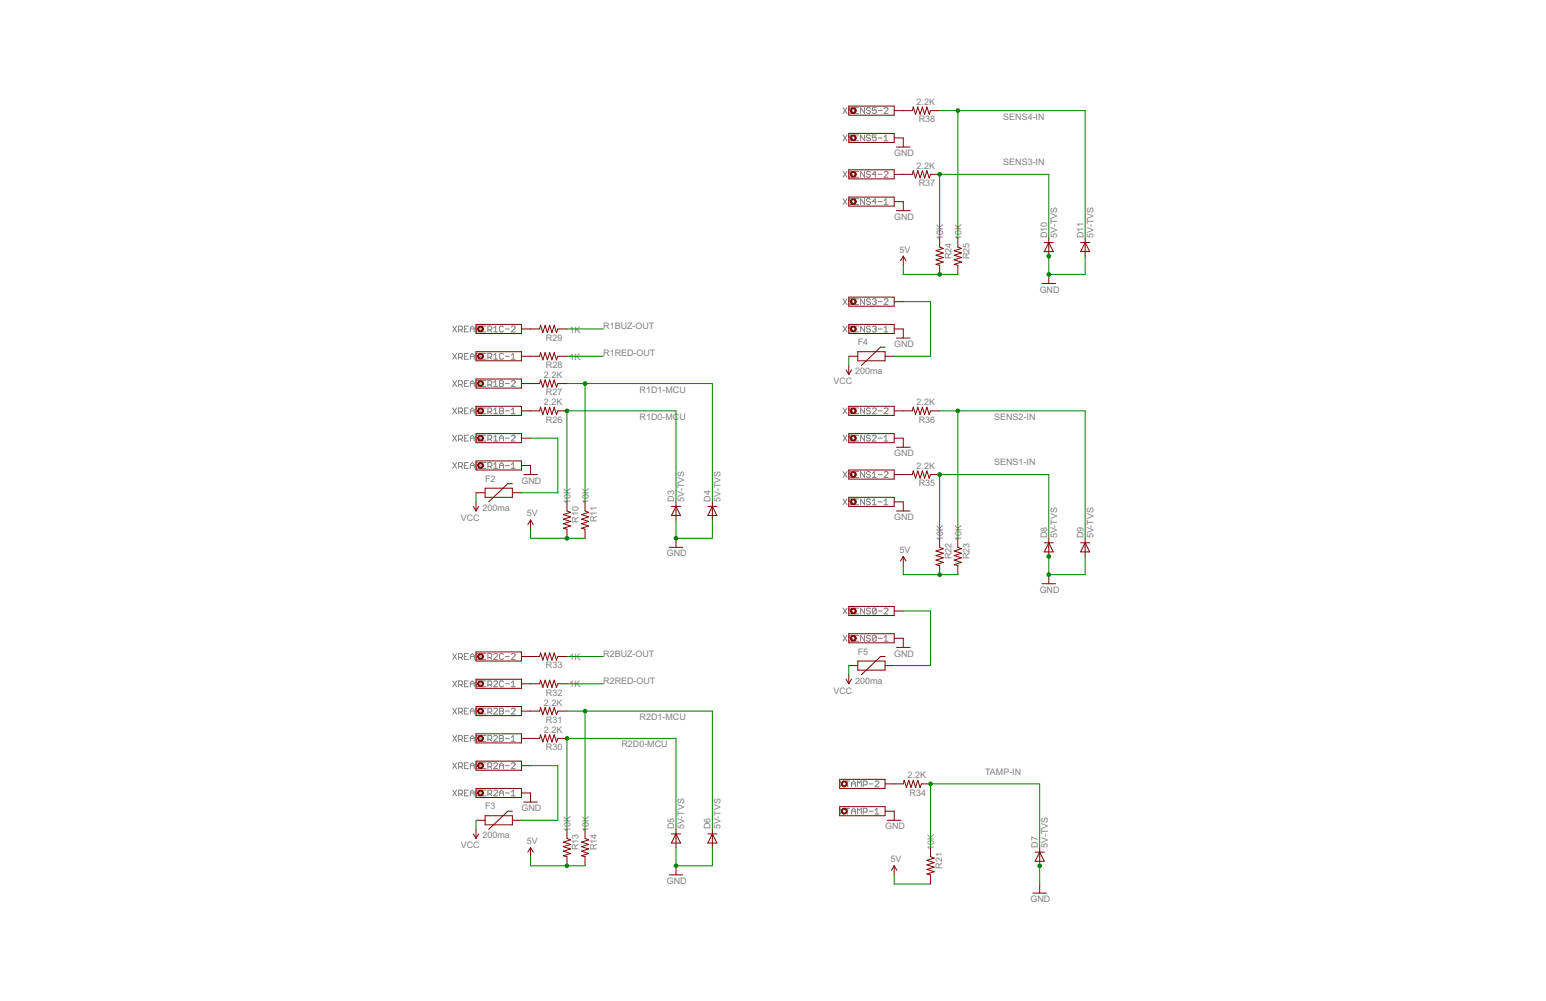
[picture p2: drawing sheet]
<svg xmlns="http://www.w3.org/2000/svg" width="432mm" height="279mm" viewBox="0 0 432 279" stroke-linecap="round" stroke-linejoin="round" font-family="sans-serif">
<defs><g id="words">
<g font-size="2.8" fill="#808080">
<text x="256" y="29.4">2.2K</text>
<text x="256.6" y="34.2">R38</text>
<text x="280.2" y="33.4">SENS4-IN</text>
<text x="249.8" y="43.6">GND</text>
<text x="256" y="47.1">2.2K</text>
<text x="280.2" y="46.1">SENS3-IN</text>
<text x="256.6" y="51.9">R37</text>
<text x="249.8" y="61.4">GND</text>
<text x="251.3" y="70.5">5V</text>
<text x="263.5" y="67.1" transform="rotate(-90 263.5 67.1)">10K</text>
<text x="268.5" y="67.1" transform="rotate(-90 268.5 67.1)">10K</text>
<text x="292.4" y="66.4" transform="rotate(-90 292.4 66.4)">D10</text>
<text x="295.2" y="66.4" transform="rotate(-90 295.2 66.4)">5V-TVS</text>
<text x="302.6" y="66.4" transform="rotate(-90 302.6 66.4)">D11</text>
<text x="305.4" y="66.4" transform="rotate(-90 305.4 66.4)">5V-TVS</text>
<text x="265.7" y="72.3" transform="rotate(-90 265.7 72.3)">R24</text>
<text x="270.8" y="72.3" transform="rotate(-90 270.8 72.3)">R25</text>
<text x="290.4" y="81.7">GND</text>
<text x="152.5" y="95.1">R29</text>
<text x="159.1" y="92.8">1K</text>
<text x="168.5" y="91.8">R1BUZ-OUT</text>
<text x="159.1" y="100.5">1K</text>
<text x="168.5" y="99.4">R1RED-OUT</text>
<text x="239.6" y="96.4">F4</text>
<text x="249.8" y="96.9">GND</text>
<text x="151.9" y="105.5">2.2K</text>
<text x="152.5" y="102.7">R28</text>
<text x="232.8" y="107.3">VCC</text>
<text x="238.8" y="104.5">200ma</text>
<text x="151.9" y="113.2">2.2K</text>
<text x="152.5" y="110.3">R27</text>
<text x="178.7" y="109.6">R1D1-MCU</text>
<text x="256" y="113.2">2.2K</text>
<text x="152.5" y="118">R26</text>
<text x="178.7" y="117.2">R1D0-MCU</text>
<text x="256.6" y="118">R36</text>
<text x="277.7" y="117.2">SENS2-IN</text>
<text x="249.8" y="127.4">GND</text>
<text x="256" y="130.9">2.2K</text>
<text x="277.7" y="129.9">SENS1-IN</text>
<text x="135.5" y="134.5">F2</text>
<text x="145.6" y="135">GND</text>
<text x="256.6" y="135.7">R35</text>
<text x="134.7" y="142.6">200ma</text>
<text x="159.4" y="140.7" transform="rotate(-90 159.4 140.7)">10K</text>
<text x="164.4" y="140.7" transform="rotate(-90 164.4 140.7)">10K</text>
<text x="188.3" y="140.1" transform="rotate(-90 188.3 140.1)">D3</text>
<text x="191.1" y="140.1" transform="rotate(-90 191.1 140.1)">5V-TVS</text>
<text x="198.5" y="140.1" transform="rotate(-90 198.5 140.1)">D4</text>
<text x="201.3" y="140.1" transform="rotate(-90 201.3 140.1)">5V-TVS</text>
<text x="128.7" y="145.4">VCC</text>
<text x="147.2" y="144.1">5V</text>
<text x="161.6" y="145.9" transform="rotate(-90 161.6 145.9)">R10</text>
<text x="166.7" y="145.7" transform="rotate(-90 166.7 145.7)">R11</text>
<text x="249.8" y="145.2">GND</text>
<text x="186.3" y="155.3">GND</text>
<text x="251.3" y="154.3">5V</text>
<text x="263.5" y="150.9" transform="rotate(-90 263.5 150.9)">10K</text>
<text x="268.5" y="150.9" transform="rotate(-90 268.5 150.9)">10K</text>
<text x="292.4" y="150.2" transform="rotate(-90 292.4 150.2)">D8</text>
<text x="295.2" y="150.2" transform="rotate(-90 295.2 150.2)">5V-TVS</text>
<text x="302.6" y="150.2" transform="rotate(-90 302.6 150.2)">D9</text>
<text x="305.4" y="150.2" transform="rotate(-90 305.4 150.2)">5V-TVS</text>
<text x="265.7" y="156.1" transform="rotate(-90 265.7 156.1)">R22</text>
<text x="270.8" y="156.1" transform="rotate(-90 270.8 156.1)">R23</text>
<text x="290.4" y="165.5">GND</text>
<text x="159.1" y="184.3">1K</text>
<text x="168.5" y="183.2">R2BUZ-OUT</text>
<text x="239.6" y="182.7">F5</text>
<text x="249.8" y="183.2">GND</text>
<text x="152.5" y="186.5">R33</text>
<text x="159.1" y="191.9">1K</text>
<text x="168.5" y="190.9">R2RED-OUT</text>
<text x="238.8" y="190.9">200ma</text>
<text x="151.9" y="197">2.2K</text>
<text x="152.5" y="194.1">R32</text>
<text x="232.8" y="193.7">VCC</text>
<text x="152.5" y="201.8">R31</text>
<text x="178.7" y="201">R2D1-MCU</text>
<text x="151.9" y="204.6">2.2K</text>
<text x="152.5" y="209.4">R30</text>
<text x="173.6" y="208.6">R2D0-MCU</text>
<text x="253.5" y="217.3">2.2K</text>
<text x="275.1" y="216.3">TAMP-IN</text>
<text x="135.5" y="225.9">F3</text>
<text x="145.6" y="226.4">GND</text>
<text x="254" y="222.1">R34</text>
<text x="159.4" y="232.2" transform="rotate(-90 159.4 232.2)">10K</text>
<text x="164.4" y="232.2" transform="rotate(-90 164.4 232.2)">10K</text>
<text x="188.3" y="231.5" transform="rotate(-90 188.3 231.5)">D5</text>
<text x="191.1" y="231.5" transform="rotate(-90 191.1 231.5)">5V-TVS</text>
<text x="198.5" y="231.5" transform="rotate(-90 198.5 231.5)">D6</text>
<text x="201.3" y="231.5" transform="rotate(-90 201.3 231.5)">5V-TVS</text>
<text x="247.2" y="231.5">GND</text>
<text x="128.7" y="236.8">VCC</text>
<text x="134.7" y="234">200ma</text>
<text x="147.2" y="235.6">5V</text>
<text x="161.6" y="237.4" transform="rotate(-90 161.6 237.4)">R13</text>
<text x="166.7" y="237.4" transform="rotate(-90 166.7 237.4)">R14</text>
<text x="260.9" y="237.2" transform="rotate(-90 260.9 237.2)">10K</text>
<text x="289.9" y="236.6" transform="rotate(-90 289.9 236.6)">D7</text>
<text x="292.7" y="236.6" transform="rotate(-90 292.7 236.6)">5V-TVS</text>
<text x="248.7" y="240.6">5V</text>
<text x="263.2" y="242.4" transform="rotate(-90 263.2 242.4)">R21</text>
<text x="186.3" y="246.7">GND</text>
<text x="287.8" y="251.8">GND</text>
</g>
</g></defs>
<g fill="#808080" stroke="#808080" stroke-width=".28">
<path d="M235.5 177.4l1.1 1.6z"/>
<path d="M236.6 177.4l-1.1 1.6z"/>
<path d="M237.9 177.4l.3 .2z"/>
<path d="M237.4 177.4h.5z"/>
<path d="M237.4 177.4l-.3 .2z"/>
<path d="M237.1 177.6v.3z"/>
<path d="M237.1 177.9l.3 .3z"/>
<path d="M237.4 178.2h.5z"/>
<path d="M237.9 178.2l.3 .2z"/>
<path d="M238.2 178.4v.3z"/>
<path d="M238.2 178.7l-.3 .3z"/>
<path d="M237.4 179h.5z"/>
<path d="M237.1 178.7l.3 .3z"/>
<path d="M238.7 177.4h1.1z"/>
<path d="M238.7 177.4v1.6z"/>
<path d="M238.7 179h1.1z"/>
<path d="M238.7 178.2h.6z"/>
<path d="M240.4 177.4v1.6z"/>
<path d="M240.4 177.4l1.1 1.6z"/>
<path d="M241.5 177.4v1.6z"/>
<path d="M242.8 177.4l.3 .2z"/>
<path d="M242.3 177.4h.5z"/>
<path d="M242.3 177.4l-.3 .2z"/>
<path d="M242 177.6v.3z"/>
<path d="M242 177.9l.3 .3z"/>
<path d="M242.3 178.2h.5z"/>
<path d="M242.8 178.2l.3 .2z"/>
<path d="M243.1 178.4v.3z"/>
<path d="M243.1 178.7l-.3 .3z"/>
<path d="M242.3 179h.5z"/>
<path d="M242 178.7l.3 .3z"/>
<path d="M243.6 177.6v1.1z"/>
<path d="M243.6 177.6l.3-.2z"/>
<path d="M243.9 177.4h.6z"/>
<path d="M244.5 177.4l.2 .2z"/>
<path d="M244.7 177.6v1.1z"/>
<path d="M244.7 178.7l-.2 .3z"/>
<path d="M243.9 179h.6z"/>
<path d="M243.6 178.7l.3 .3z"/>
<path d="M243.6 178.7l1.1-1.1z"/>
<path d="M245.3 178.2h1.1z"/>
<path d="M247.5 177.4l-.6 .5z"/>
<path d="M247.5 177.4v1.6z"/>
<path d="M246.9 179h1.1z"/>
<path d="M235.5 169.7l1.1 1.7z"/>
<path d="M236.6 169.7l-1.1 1.7z"/>
<path d="M237.9 169.7l.3 .3z"/>
<path d="M237.4 169.7h.5z"/>
<path d="M237.4 169.7l-.3 .3z"/>
<path d="M237.1 170v.3z"/>
<path d="M237.1 170.3l.3 .2z"/>
<path d="M237.4 170.5h.5z"/>
<path d="M237.9 170.5l.3 .3z"/>
<path d="M238.2 170.8v.3z"/>
<path d="M238.2 171.1l-.3 .3z"/>
<path d="M237.4 171.4h.5z"/>
<path d="M237.1 171.1l.3 .3z"/>
<path d="M238.7 169.7h1.1z"/>
<path d="M238.7 169.7v1.7z"/>
<path d="M238.7 171.4h1.1z"/>
<path d="M238.7 170.5h.6z"/>
<path d="M240.4 169.7v1.7z"/>
<path d="M240.4 169.7l1.1 1.7z"/>
<path d="M241.5 169.7v1.7z"/>
<path d="M242.8 169.7l.3 .3z"/>
<path d="M242.3 169.7h.5z"/>
<path d="M242.3 169.7l-.3 .3z"/>
<path d="M242 170v.3z"/>
<path d="M242 170.3l.3 .2z"/>
<path d="M242.3 170.5h.5z"/>
<path d="M242.8 170.5l.3 .3z"/>
<path d="M243.1 170.8v.3z"/>
<path d="M243.1 171.1l-.3 .3z"/>
<path d="M242.3 171.4h.5z"/>
<path d="M242 171.1l.3 .3z"/>
<path d="M243.6 170v1.1z"/>
<path d="M243.6 170l.3-.3z"/>
<path d="M243.9 169.7h.6z"/>
<path d="M244.5 169.7l.2 .3z"/>
<path d="M244.7 170v1.1z"/>
<path d="M244.7 171.1l-.2 .3z"/>
<path d="M243.9 171.4h.6z"/>
<path d="M243.6 171.1l.3 .3z"/>
<path d="M243.6 171.1l1.1-1.1z"/>
<path d="M245.3 170.5h1.1z"/>
<path d="M246.9 171.4h1.1z"/>
<path d="M246.9 171.4l1.1-1.1z"/>
<path d="M248 170v.3z"/>
<path d="M247.7 169.7l.3 .3z"/>
<path d="M247.2 169.7h.5z"/>
<path d="M247.2 169.7l-.3 .3z"/>
<path d="M235.5 55.5l1.1 1.6z"/>
<path d="M236.6 55.5l-1.1 1.6z"/>
<path d="M237.9 55.5l.3 .2z"/>
<path d="M237.4 55.5h.5z"/>
<path d="M237.4 55.5l-.3 .2z"/>
<path d="M237.1 55.7v.3z"/>
<path d="M237.1 56l.3 .3z"/>
<path d="M237.4 56.3h.5z"/>
<path d="M237.9 56.3l.3 .2z"/>
<path d="M238.2 56.5v.3z"/>
<path d="M238.2 56.8l-.3 .3z"/>
<path d="M237.4 57.1h.5z"/>
<path d="M237.1 56.8l.3 .3z"/>
<path d="M238.7 55.5h1.1z"/>
<path d="M238.7 55.5v1.6z"/>
<path d="M238.7 57.1h1.1z"/>
<path d="M238.7 56.3h.6z"/>
<path d="M240.4 55.5v1.6z"/>
<path d="M240.4 55.5l1.1 1.6z"/>
<path d="M241.5 55.5v1.6z"/>
<path d="M242.8 55.5l.3 .2z"/>
<path d="M242.3 55.5h.5z"/>
<path d="M242.3 55.5l-.3 .2z"/>
<path d="M242 55.7v.3z"/>
<path d="M242 56l.3 .3z"/>
<path d="M242.3 56.3h.5z"/>
<path d="M242.8 56.3l.3 .2z"/>
<path d="M243.1 56.5v.3z"/>
<path d="M243.1 56.8l-.3 .3z"/>
<path d="M242.3 57.1h.5z"/>
<path d="M242 56.8l.3 .3z"/>
<path d="M244.5 55.5v1.6z"/>
<path d="M244.5 55.5l-.9 .8z"/>
<path d="M243.6 56.3h1.1z"/>
<path d="M245.3 56.3h1.1z"/>
<path d="M247.5 55.5l-.6 .5z"/>
<path d="M247.5 55.5v1.6z"/>
<path d="M246.9 57.1h1.1z"/>
<path d="M235.5 47.8l1.1 1.7z"/>
<path d="M236.6 47.8l-1.1 1.7z"/>
<path d="M237.9 47.8l.3 .3z"/>
<path d="M237.4 47.8h.5z"/>
<path d="M237.4 47.8l-.3 .3z"/>
<path d="M237.1 48.1v.3z"/>
<path d="M237.1 48.4l.3 .3z"/>
<path d="M237.4 48.7h.5z"/>
<path d="M237.9 48.7l.3 .2z"/>
<path d="M238.2 48.9v.3z"/>
<path d="M238.2 49.2l-.3 .3z"/>
<path d="M237.4 49.5h.5z"/>
<path d="M237.1 49.2l.3 .3z"/>
<path d="M238.7 47.8h1.1z"/>
<path d="M238.7 47.8v1.7z"/>
<path d="M238.7 49.5h1.1z"/>
<path d="M238.7 48.7h.6z"/>
<path d="M240.4 47.8v1.7z"/>
<path d="M240.4 47.8l1.1 1.7z"/>
<path d="M241.5 47.8v1.7z"/>
<path d="M242.8 47.8l.3 .3z"/>
<path d="M242.3 47.8h.5z"/>
<path d="M242.3 47.8l-.3 .3z"/>
<path d="M242 48.1v.3z"/>
<path d="M242 48.4l.3 .3z"/>
<path d="M242.3 48.7h.5z"/>
<path d="M242.8 48.7l.3 .2z"/>
<path d="M243.1 48.9v.3z"/>
<path d="M243.1 49.2l-.3 .3z"/>
<path d="M242.3 49.5h.5z"/>
<path d="M242 49.2l.3 .3z"/>
<path d="M244.5 47.8v1.7z"/>
<path d="M244.5 47.8l-.9 .9z"/>
<path d="M243.6 48.7h1.1z"/>
<path d="M245.3 48.7h1.1z"/>
<path d="M246.9 49.5h1.1z"/>
<path d="M246.9 49.5l1.1-1.1z"/>
<path d="M248 48.1v.3z"/>
<path d="M247.7 47.8l.3 .3z"/>
<path d="M247.2 47.8h.5z"/>
<path d="M247.2 47.8l-.3 .3z"/>
<path d="M126.4 220.5l1.1 1.6z"/>
<path d="M127.5 220.5l-1.1 1.6z"/>
<path d="M128.1 220.5v1.6z"/>
<path d="M128.1 220.5h.8z"/>
<path d="M128.9 220.5l.3 .3z"/>
<path d="M129.2 220.8v.5z"/>
<path d="M129.2 221.3l-.3 .3z"/>
<path d="M128.1 221.6h.8z"/>
<path d="M128.6 221.6l.6 .5z"/>
<path d="M129.7 220.5h1.1z"/>
<path d="M129.7 220.5v1.6z"/>
<path d="M129.7 222.1h1.1z"/>
<path d="M129.7 221.3h.6z"/>
<path d="M131.4 221.1v1z"/>
<path d="M131.4 221.1l.5-.6z"/>
<path d="M131.9 220.5l.5 .6z"/>
<path d="M132.4 221.1v1z"/>
<path d="M131.4 221.3h1z"/>
<path d="M133 220.5v1.6z"/>
<path d="M133 222.1h.8z"/>
<path d="M133.8 222.1l.3-.2z"/>
<path d="M134.1 220.8v1.1z"/>
<path d="M133.8 220.5l.3 .3z"/>
<path d="M133 220.5h.8z"/>
<path d="M134.6 220.5h1.1z"/>
<path d="M134.6 220.5v1.6z"/>
<path d="M134.6 222.1h1.1z"/>
<path d="M134.6 221.3h.6z"/>
<path d="M136.3 220.5v1.6z"/>
<path d="M136.3 220.5h.8z"/>
<path d="M137.1 220.5l.3 .3z"/>
<path d="M137.4 220.8v.5z"/>
<path d="M137.4 221.3l-.3 .3z"/>
<path d="M136.3 221.6h.8z"/>
<path d="M136.8 221.6l.6 .5z"/>
<path d="M137.9 222.1h1.1z"/>
<path d="M137.9 222.1l1.1-1z"/>
<path d="M139 220.8v.3z"/>
<path d="M138.7 220.5l.3 .3z"/>
<path d="M138.2 220.5h.5z"/>
<path d="M137.9 220.8l.3-.3z"/>
<path d="M139.5 221.1v1z"/>
<path d="M139.5 221.1l.6-.6z"/>
<path d="M140.1 220.5l.5 .6z"/>
<path d="M140.6 221.1v1z"/>
<path d="M139.5 221.3h1.1z"/>
<path d="M141.2 221.3h1.1z"/>
<path d="M142.8 221.1l.6-.6z"/>
<path d="M143.4 220.5v1.6z"/>
<path d="M142.8 222.1h1.1z"/>
<path d="M126.4 212.9l1.1 1.6z"/>
<path d="M127.5 212.9l-1.1 1.6z"/>
<path d="M128.1 212.9v1.6z"/>
<path d="M128.1 212.9h.8z"/>
<path d="M128.9 212.9l.3 .3z"/>
<path d="M129.2 213.2v.5z"/>
<path d="M129.2 213.7l-.3 .3z"/>
<path d="M128.1 214h.8z"/>
<path d="M128.6 214l.6 .5z"/>
<path d="M129.7 212.9h1.1z"/>
<path d="M129.7 212.9v1.6z"/>
<path d="M129.7 214.5h1.1z"/>
<path d="M129.7 213.7h.6z"/>
<path d="M131.4 213.4v1.1z"/>
<path d="M131.4 213.4l.5-.5z"/>
<path d="M131.9 212.9l.5 .5z"/>
<path d="M132.4 213.4v1.1z"/>
<path d="M131.4 213.7h1z"/>
<path d="M133 212.9v1.6z"/>
<path d="M133 214.5h.8z"/>
<path d="M133.8 214.5l.3-.2z"/>
<path d="M134.1 213.2v1.1z"/>
<path d="M133.8 212.9l.3 .3z"/>
<path d="M133 212.9h.8z"/>
<path d="M134.6 212.9h1.1z"/>
<path d="M134.6 212.9v1.6z"/>
<path d="M134.6 214.5h1.1z"/>
<path d="M134.6 213.7h.6z"/>
<path d="M136.3 212.9v1.6z"/>
<path d="M136.3 212.9h.8z"/>
<path d="M137.1 212.9l.3 .3z"/>
<path d="M137.4 213.2v.5z"/>
<path d="M137.4 213.7l-.3 .3z"/>
<path d="M136.3 214h.8z"/>
<path d="M136.8 214l.6 .5z"/>
<path d="M137.9 214.5h1.1z"/>
<path d="M137.9 214.5l1.1-1.1z"/>
<path d="M139 213.2v.2z"/>
<path d="M138.7 212.9l.3 .3z"/>
<path d="M138.2 212.9h.5z"/>
<path d="M137.9 213.2l.3-.3z"/>
<path d="M139.5 213.4v1.1z"/>
<path d="M139.5 213.4l.6-.5z"/>
<path d="M140.1 212.9l.5 .5z"/>
<path d="M140.6 213.4v1.1z"/>
<path d="M139.5 213.7h1.1z"/>
<path d="M141.2 213.7h1.1z"/>
<path d="M142.8 214.5h1.1z"/>
<path d="M142.8 214.5l1.1-1.1z"/>
<path d="M143.9 213.2v.2z"/>
<path d="M143.6 212.9l.3 .3z"/>
<path d="M143.1 212.9h.5z"/>
<path d="M142.8 213.2l.3-.3z"/>
<path d="M126.4 205.3l1.1 1.6z"/>
<path d="M127.5 205.3l-1.1 1.6z"/>
<path d="M128.1 205.3v1.6z"/>
<path d="M128.1 205.3h.8z"/>
<path d="M128.9 205.3l.3 .3z"/>
<path d="M129.2 205.6v.5z"/>
<path d="M129.2 206.1l-.3 .3z"/>
<path d="M128.1 206.4h.8z"/>
<path d="M128.6 206.4l.6 .5z"/>
<path d="M129.7 205.3h1.1z"/>
<path d="M129.7 205.3v1.6z"/>
<path d="M129.7 206.9h1.1z"/>
<path d="M129.7 206.1h.6z"/>
<path d="M131.4 205.8v1.1z"/>
<path d="M131.4 205.8l.5-.5z"/>
<path d="M131.9 205.3l.5 .5z"/>
<path d="M132.4 205.8v1.1z"/>
<path d="M131.4 206.1h1z"/>
<path d="M133 205.3v1.6z"/>
<path d="M133 206.9h.8z"/>
<path d="M133.8 206.9l.3-.2z"/>
<path d="M134.1 205.6v1.1z"/>
<path d="M133.8 205.3l.3 .3z"/>
<path d="M133 205.3h.8z"/>
<path d="M134.6 205.3h1.1z"/>
<path d="M134.6 205.3v1.6z"/>
<path d="M134.6 206.9h1.1z"/>
<path d="M134.6 206.1h.6z"/>
<path d="M136.3 205.3v1.6z"/>
<path d="M136.3 205.3h.8z"/>
<path d="M137.1 205.3l.3 .3z"/>
<path d="M137.4 205.6v.5z"/>
<path d="M137.4 206.1l-.3 .3z"/>
<path d="M136.3 206.4h.8z"/>
<path d="M136.8 206.4l.6 .5z"/>
<path d="M137.9 206.9h1.1z"/>
<path d="M139 205.8l-1.1 1.1z"/>
<path d="M139 205.6v.2z"/>
<path d="M138.7 205.3l.3 .3z"/>
<path d="M138.2 205.3h.5z"/>
<path d="M138.2 205.3l-.3 .3z"/>
<path d="M139.5 205.3v1.6z"/>
<path d="M139.5 205.3h.9z"/>
<path d="M140.4 205.3l.2 .3z"/>
<path d="M140.6 205.6v.2z"/>
<path d="M140.6 205.8l-.2 .3z"/>
<path d="M140.4 206.1l.2 .3z"/>
<path d="M140.6 206.4v.3z"/>
<path d="M140.6 206.7l-.2 .2z"/>
<path d="M139.5 206.9h.9z"/>
<path d="M139.5 206.1h.9z"/>
<path d="M141.2 206.1h1.1z"/>
<path d="M142.8 205.8l.6-.5z"/>
<path d="M143.4 205.3v1.6z"/>
<path d="M142.8 206.9h1.1z"/>
<path d="M126.4 197.7l1.1 1.6z"/>
<path d="M127.5 197.7l-1.1 1.6z"/>
<path d="M128.1 197.7v1.6z"/>
<path d="M128.1 197.7h.8z"/>
<path d="M128.9 197.7l.3 .3z"/>
<path d="M129.2 198v.5z"/>
<path d="M129.2 198.5l-.3 .3z"/>
<path d="M128.1 198.8h.8z"/>
<path d="M128.6 198.8l.6 .5z"/>
<path d="M129.7 197.7h1.1z"/>
<path d="M129.7 197.7v1.6z"/>
<path d="M129.7 199.3h1.1z"/>
<path d="M129.7 198.5h.6z"/>
<path d="M131.4 198.2v1.1z"/>
<path d="M131.4 198.2l.5-.5z"/>
<path d="M131.9 197.7l.5 .5z"/>
<path d="M132.4 198.2v1.1z"/>
<path d="M131.4 198.5h1z"/>
<path d="M133 197.7v1.6z"/>
<path d="M133 199.3h.8z"/>
<path d="M133.8 199.3l.3-.3z"/>
<path d="M134.1 198v1z"/>
<path d="M133.8 197.7l.3 .3z"/>
<path d="M133 197.7h.8z"/>
<path d="M134.6 197.7h1.1z"/>
<path d="M134.6 197.7v1.6z"/>
<path d="M134.6 199.3h1.1z"/>
<path d="M134.6 198.5h.6z"/>
<path d="M136.3 197.7v1.6z"/>
<path d="M136.3 197.7h.8z"/>
<path d="M137.1 197.7l.3 .3z"/>
<path d="M137.4 198v.5z"/>
<path d="M137.4 198.5l-.3 .3z"/>
<path d="M136.3 198.8h.8z"/>
<path d="M136.8 198.8l.6 .5z"/>
<path d="M137.9 199.3h1.1z"/>
<path d="M139 198.2l-1.1 1.1z"/>
<path d="M139 198v.2z"/>
<path d="M138.7 197.7l.3 .3z"/>
<path d="M138.2 197.7h.5z"/>
<path d="M138.2 197.7l-.3 .3z"/>
<path d="M139.5 197.7v1.6z"/>
<path d="M139.5 197.7h.9z"/>
<path d="M140.4 197.7l.2 .3z"/>
<path d="M140.6 198v.2z"/>
<path d="M140.6 198.2l-.2 .3z"/>
<path d="M140.4 198.5l.2 .3z"/>
<path d="M140.6 198.8v.2z"/>
<path d="M140.6 199l-.2 .3z"/>
<path d="M139.5 199.3h.9z"/>
<path d="M139.5 198.5h.9z"/>
<path d="M141.2 198.5h1.1z"/>
<path d="M142.8 199.3h1.1z"/>
<path d="M143.9 198.2l-1.1 1.1z"/>
<path d="M143.9 198v.2z"/>
<path d="M143.6 197.7l.3 .3z"/>
<path d="M143.1 197.7h.5z"/>
<path d="M143.1 197.7l-.3 .3z"/>
<path d="M126.4 190.1l1.1 1.6z"/>
<path d="M127.5 190.1l-1.1 1.6z"/>
<path d="M128.1 190.1v1.6z"/>
<path d="M128.1 190.1h.8z"/>
<path d="M128.9 190.1l.3 .2z"/>
<path d="M129.2 190.3v.6z"/>
<path d="M129.2 190.9l-.3 .2z"/>
<path d="M128.1 191.1h.8z"/>
<path d="M128.6 191.1l.6 .6z"/>
<path d="M129.7 190.1h1.1z"/>
<path d="M129.7 190.1v1.6z"/>
<path d="M129.7 191.7h1.1z"/>
<path d="M129.7 190.9h.6z"/>
<path d="M131.4 190.6v1.1z"/>
<path d="M131.4 190.6l.5-.5z"/>
<path d="M131.9 190.1l.5 .5z"/>
<path d="M132.4 190.6v1.1z"/>
<path d="M131.4 190.9h1z"/>
<path d="M133 190.1v1.6z"/>
<path d="M133 191.7h.8z"/>
<path d="M133.8 191.7l.3-.3z"/>
<path d="M134.1 190.3v1.1z"/>
<path d="M133.8 190.1l.3 .2z"/>
<path d="M133 190.1h.8z"/>
<path d="M134.6 190.1h1.1z"/>
<path d="M134.6 190.1v1.6z"/>
<path d="M134.6 191.7h1.1z"/>
<path d="M134.6 190.9h.6z"/>
<path d="M136.3 190.1v1.6z"/>
<path d="M136.3 190.1h.8z"/>
<path d="M137.1 190.1l.3 .2z"/>
<path d="M137.4 190.3v.6z"/>
<path d="M137.4 190.9l-.3 .2z"/>
<path d="M136.3 191.1h.8z"/>
<path d="M136.8 191.1l.6 .6z"/>
<path d="M137.9 191.7h1.1z"/>
<path d="M139 190.6l-1.1 1.1z"/>
<path d="M139 190.3v.3z"/>
<path d="M138.7 190.1l.3 .2z"/>
<path d="M138.2 190.1h.5z"/>
<path d="M138.2 190.1l-.3 .2z"/>
<path d="M140.4 190.1l.2 .2z"/>
<path d="M139.8 190.1h.6z"/>
<path d="M139.8 190.1l-.3 .2z"/>
<path d="M139.5 190.3v1.1z"/>
<path d="M139.5 191.4l.3 .3z"/>
<path d="M139.8 191.7h.6z"/>
<path d="M140.4 191.7l.2-.3z"/>
<path d="M141.2 190.9h1.1z"/>
<path d="M142.8 190.6l.6-.5z"/>
<path d="M143.4 190.1v1.6z"/>
<path d="M142.8 191.7h1.1z"/>
<path d="M126.4 182.4l1.1 1.7z"/>
<path d="M127.5 182.4l-1.1 1.7z"/>
<path d="M128.1 182.4v1.7z"/>
<path d="M128.1 182.4h.8z"/>
<path d="M128.9 182.4l.3 .3z"/>
<path d="M129.2 182.7v.5z"/>
<path d="M129.2 183.2l-.3 .3z"/>
<path d="M128.1 183.5h.8z"/>
<path d="M128.6 183.5l.6 .6z"/>
<path d="M129.7 182.4h1.1z"/>
<path d="M129.7 182.4v1.7z"/>
<path d="M129.7 184.1h1.1z"/>
<path d="M129.7 183.2h.6z"/>
<path d="M131.4 183v1.1z"/>
<path d="M131.9 182.4l-.5 .6z"/>
<path d="M131.9 182.4l.5 .6z"/>
<path d="M132.4 183v1.1z"/>
<path d="M131.4 183.2h1z"/>
<path d="M133 182.4v1.7z"/>
<path d="M133 184.1h.8z"/>
<path d="M133.8 184.1l.3-.3z"/>
<path d="M134.1 182.7v1.1z"/>
<path d="M133.8 182.4l.3 .3z"/>
<path d="M133 182.4h.8z"/>
<path d="M134.6 182.4h1.1z"/>
<path d="M134.6 182.4v1.7z"/>
<path d="M134.6 184.1h1.1z"/>
<path d="M134.6 183.2h.6z"/>
<path d="M136.3 182.4v1.7z"/>
<path d="M136.3 182.4h.8z"/>
<path d="M137.1 182.4l.3 .3z"/>
<path d="M137.4 182.7v.5z"/>
<path d="M137.4 183.2l-.3 .3z"/>
<path d="M136.3 183.5h.8z"/>
<path d="M136.8 183.5l.6 .6z"/>
<path d="M137.9 184.1h1.1z"/>
<path d="M137.9 184.1l1.1-1.1z"/>
<path d="M139 182.7v.3z"/>
<path d="M138.7 182.4l.3 .3z"/>
<path d="M138.2 182.4h.5z"/>
<path d="M138.2 182.4l-.3 .3z"/>
<path d="M140.4 182.4l.2 .3z"/>
<path d="M139.8 182.4h.6z"/>
<path d="M139.8 182.4l-.3 .3z"/>
<path d="M139.5 182.7v1.1z"/>
<path d="M139.5 183.8l.3 .3z"/>
<path d="M139.8 184.1h.6z"/>
<path d="M140.4 184.1l.2-.3z"/>
<path d="M141.2 183.2h1.1z"/>
<path d="M142.8 184.1h1.1z"/>
<path d="M142.8 184.1l1.1-1.1z"/>
<path d="M143.9 182.7v.3z"/>
<path d="M143.6 182.4l.3 .3z"/>
<path d="M143.1 182.4h.5z"/>
<path d="M143.1 182.4l-.3 .3z"/>
<path d="M126.4 129.1l1.1 1.6z"/>
<path d="M127.5 129.1l-1.1 1.6z"/>
<path d="M128.1 129.1v1.6z"/>
<path d="M128.1 129.1h.8z"/>
<path d="M128.9 129.1l.3 .3z"/>
<path d="M129.2 129.4v.5z"/>
<path d="M129.2 129.9l-.3 .3z"/>
<path d="M128.1 130.2h.8z"/>
<path d="M128.6 130.2l.6 .5z"/>
<path d="M129.7 129.1h1.1z"/>
<path d="M129.7 129.1v1.6z"/>
<path d="M129.7 130.7h1.1z"/>
<path d="M129.7 129.9h.6z"/>
<path d="M131.4 129.6v1.1z"/>
<path d="M131.9 129.1l-.5 .5z"/>
<path d="M131.9 129.1l.5 .5z"/>
<path d="M132.4 129.6v1.1z"/>
<path d="M131.4 129.9h1z"/>
<path d="M133 129.1v1.6z"/>
<path d="M133 130.7h.8z"/>
<path d="M133.8 130.7l.3-.2z"/>
<path d="M134.1 129.4v1.1z"/>
<path d="M133.8 129.1l.3 .3z"/>
<path d="M133 129.1h.8z"/>
<path d="M134.6 129.1h1.1z"/>
<path d="M134.6 129.1v1.6z"/>
<path d="M134.6 130.7h1.1z"/>
<path d="M134.6 129.9h.6z"/>
<path d="M136.3 129.1v1.6z"/>
<path d="M136.3 129.1h.8z"/>
<path d="M137.1 129.1l.3 .3z"/>
<path d="M137.4 129.4v.5z"/>
<path d="M137.4 129.9l-.3 .3z"/>
<path d="M136.3 130.2h.8z"/>
<path d="M136.8 130.2l.6 .5z"/>
<path d="M137.9 129.6l.6-.5z"/>
<path d="M138.5 129.1v1.6z"/>
<path d="M137.9 130.7h1.1z"/>
<path d="M139.5 129.6v1.1z"/>
<path d="M139.5 129.6l.6-.5z"/>
<path d="M140.1 129.1l.5 .5z"/>
<path d="M140.6 129.6v1.1z"/>
<path d="M139.5 129.9h1.1z"/>
<path d="M141.2 129.9h1.1z"/>
<path d="M142.8 129.6l.6-.5z"/>
<path d="M143.4 129.1v1.6z"/>
<path d="M142.8 130.7h1.1z"/>
<path d="M126.4 121.5l1.1 1.6z"/>
<path d="M127.5 121.5l-1.1 1.6z"/>
<path d="M128.1 121.5v1.6z"/>
<path d="M128.1 121.5h.8z"/>
<path d="M128.9 121.5l.3 .3z"/>
<path d="M129.2 121.8v.5z"/>
<path d="M129.2 122.3l-.3 .3z"/>
<path d="M128.1 122.6h.8z"/>
<path d="M128.6 122.6l.6 .5z"/>
<path d="M129.7 121.5h1.1z"/>
<path d="M129.7 121.5v1.6z"/>
<path d="M129.7 123.1h1.1z"/>
<path d="M129.7 122.3h.6z"/>
<path d="M131.4 122v1.1z"/>
<path d="M131.9 121.5l-.5 .5z"/>
<path d="M131.9 121.5l.5 .5z"/>
<path d="M132.4 122v1.1z"/>
<path d="M131.4 122.3h1z"/>
<path d="M133 121.5v1.6z"/>
<path d="M133 123.1h.8z"/>
<path d="M133.8 123.1l.3-.3z"/>
<path d="M134.1 121.8v1z"/>
<path d="M133.8 121.5l.3 .3z"/>
<path d="M133 121.5h.8z"/>
<path d="M134.6 121.5h1.1z"/>
<path d="M134.6 121.5v1.6z"/>
<path d="M134.6 123.1h1.1z"/>
<path d="M134.6 122.3h.6z"/>
<path d="M136.3 121.5v1.6z"/>
<path d="M136.3 121.5h.8z"/>
<path d="M137.1 121.5l.3 .3z"/>
<path d="M137.4 121.8v.5z"/>
<path d="M137.4 122.3l-.3 .3z"/>
<path d="M136.3 122.6h.8z"/>
<path d="M136.8 122.6l.6 .5z"/>
<path d="M137.9 122l.6-.5z"/>
<path d="M138.5 121.5v1.6z"/>
<path d="M137.9 123.1h1.1z"/>
<path d="M139.5 122v1.1z"/>
<path d="M140.1 121.5l-.6 .5z"/>
<path d="M140.1 121.5l.5 .5z"/>
<path d="M140.6 122v1.1z"/>
<path d="M139.5 122.3h1.1z"/>
<path d="M141.2 122.3h1.1z"/>
<path d="M142.8 123.1h1.1z"/>
<path d="M142.8 123.1l1.1-1.1z"/>
<path d="M143.9 121.8v.2z"/>
<path d="M143.6 121.5l.3 .3z"/>
<path d="M143.1 121.5h.5z"/>
<path d="M143.1 121.5l-.3 .3z"/>
<path d="M126.4 113.9l1.1 1.6z"/>
<path d="M127.5 113.9l-1.1 1.6z"/>
<path d="M128.1 113.9v1.6z"/>
<path d="M128.1 113.9h.8z"/>
<path d="M128.9 113.9l.3 .2z"/>
<path d="M129.2 114.1v.6z"/>
<path d="M129.2 114.7l-.3 .3z"/>
<path d="M128.1 115h.8z"/>
<path d="M128.6 115l.6 .5z"/>
<path d="M129.7 113.9h1.1z"/>
<path d="M129.7 113.9v1.6z"/>
<path d="M129.7 115.5h1.1z"/>
<path d="M129.7 114.7h.6z"/>
<path d="M131.4 114.4v1.1z"/>
<path d="M131.4 114.4l.5-.5z"/>
<path d="M131.9 113.9l.5 .5z"/>
<path d="M132.4 114.4v1.1z"/>
<path d="M131.4 114.7h1z"/>
<path d="M133 113.9v1.6z"/>
<path d="M133 115.5h.8z"/>
<path d="M133.8 115.5l.3-.3z"/>
<path d="M134.1 114.1v1.1z"/>
<path d="M133.8 113.9l.3 .2z"/>
<path d="M133 113.9h.8z"/>
<path d="M134.6 113.9h1.1z"/>
<path d="M134.6 113.9v1.6z"/>
<path d="M134.6 115.5h1.1z"/>
<path d="M134.6 114.7h.6z"/>
<path d="M136.3 113.9v1.6z"/>
<path d="M136.3 113.9h.8z"/>
<path d="M137.1 113.9l.3 .2z"/>
<path d="M137.4 114.1v.6z"/>
<path d="M137.4 114.7l-.3 .3z"/>
<path d="M136.3 115h.8z"/>
<path d="M136.8 115l.6 .5z"/>
<path d="M137.9 114.4l.6-.5z"/>
<path d="M138.5 113.9v1.6z"/>
<path d="M137.9 115.5h1.1z"/>
<path d="M139.5 113.9v1.6z"/>
<path d="M139.5 113.9h.9z"/>
<path d="M140.4 113.9l.2 .2z"/>
<path d="M140.6 114.1v.3z"/>
<path d="M140.6 114.4l-.2 .3z"/>
<path d="M140.4 114.7l.2 .3z"/>
<path d="M140.6 115v.2z"/>
<path d="M140.4 115.5l.2-.3z"/>
<path d="M139.5 115.5h.9z"/>
<path d="M139.5 114.7h.9z"/>
<path d="M141.2 114.7h1.1z"/>
<path d="M142.8 114.4l.6-.5z"/>
<path d="M143.4 113.9v1.6z"/>
<path d="M142.8 115.5h1.1z"/>
<path d="M126.4 106.3l1.1 1.6z"/>
<path d="M127.5 106.3l-1.1 1.6z"/>
<path d="M128.1 106.3v1.6z"/>
<path d="M128.1 106.3h.8z"/>
<path d="M128.9 106.3l.3 .2z"/>
<path d="M129.2 106.5v.6z"/>
<path d="M129.2 107.1l-.3 .2z"/>
<path d="M128.1 107.3h.8z"/>
<path d="M128.6 107.3l.6 .6z"/>
<path d="M129.7 106.3h1.1z"/>
<path d="M129.7 106.3v1.6z"/>
<path d="M129.7 107.9h1.1z"/>
<path d="M129.7 107.1h.6z"/>
<path d="M131.4 106.8v1.1z"/>
<path d="M131.4 106.8l.5-.5z"/>
<path d="M131.9 106.3l.5 .5z"/>
<path d="M132.4 106.8v1.1z"/>
<path d="M131.4 107.1h1z"/>
<path d="M133 106.3v1.6z"/>
<path d="M133 107.9h.8z"/>
<path d="M133.8 107.9l.3-.3z"/>
<path d="M134.1 106.5v1.1z"/>
<path d="M133.8 106.3l.3 .2z"/>
<path d="M133 106.3h.8z"/>
<path d="M134.6 106.3h1.1z"/>
<path d="M134.6 106.3v1.6z"/>
<path d="M134.6 107.9h1.1z"/>
<path d="M134.6 107.1h.6z"/>
<path d="M136.3 106.3v1.6z"/>
<path d="M136.3 106.3h.8z"/>
<path d="M137.1 106.3l.3 .2z"/>
<path d="M137.4 106.5v.6z"/>
<path d="M137.4 107.1l-.3 .2z"/>
<path d="M136.3 107.3h.8z"/>
<path d="M136.8 107.3l.6 .6z"/>
<path d="M137.9 106.8l.6-.5z"/>
<path d="M138.5 106.3v1.6z"/>
<path d="M137.9 107.9h1.1z"/>
<path d="M139.5 106.3v1.6z"/>
<path d="M139.5 106.3h.9z"/>
<path d="M140.4 106.3l.2 .2z"/>
<path d="M140.6 106.5v.3z"/>
<path d="M140.6 106.8l-.2 .3z"/>
<path d="M140.4 107.1l.2 .2z"/>
<path d="M140.6 107.3v.3z"/>
<path d="M140.4 107.9l.2-.3z"/>
<path d="M139.5 107.9h.9z"/>
<path d="M139.5 107.1h.9z"/>
<path d="M141.2 107.1h1.1z"/>
<path d="M142.8 107.9h1.1z"/>
<path d="M142.8 107.9l1.1-1.1z"/>
<path d="M143.9 106.5v.3z"/>
<path d="M143.6 106.3l.3 .2z"/>
<path d="M143.1 106.3h.5z"/>
<path d="M142.8 106.5l.3-.2z"/>
<path d="M126.4 98.6l1.1 1.7z"/>
<path d="M127.5 98.6l-1.1 1.7z"/>
<path d="M128.1 98.6v1.7z"/>
<path d="M128.1 98.6h.8z"/>
<path d="M128.9 98.6l.3 .3z"/>
<path d="M129.2 98.9v.5z"/>
<path d="M129.2 99.4l-.3 .3z"/>
<path d="M128.1 99.7h.8z"/>
<path d="M128.6 99.7l.6 .6z"/>
<path d="M129.7 98.6h1.1z"/>
<path d="M129.7 98.6v1.7z"/>
<path d="M129.7 100.3h1.1z"/>
<path d="M129.7 99.4h.6z"/>
<path d="M131.4 99.2v1.1z"/>
<path d="M131.4 99.2l.5-.6z"/>
<path d="M131.9 98.6l.5 .6z"/>
<path d="M132.4 99.2v1.1z"/>
<path d="M131.4 99.4h1z"/>
<path d="M133 98.6v1.7z"/>
<path d="M133 100.3h.8z"/>
<path d="M133.8 100.3l.3-.3z"/>
<path d="M134.1 98.9v1.1z"/>
<path d="M133.8 98.6l.3 .3z"/>
<path d="M133 98.6h.8z"/>
<path d="M134.6 98.6h1.1z"/>
<path d="M134.6 98.6v1.7z"/>
<path d="M134.6 100.3h1.1z"/>
<path d="M134.6 99.4h.6z"/>
<path d="M136.3 98.6v1.7z"/>
<path d="M136.3 98.6h.8z"/>
<path d="M137.1 98.6l.3 .3z"/>
<path d="M137.4 98.9v.5z"/>
<path d="M137.4 99.4l-.3 .3z"/>
<path d="M136.3 99.7h.8z"/>
<path d="M136.8 99.7l.6 .6z"/>
<path d="M137.9 99.2l.6-.6z"/>
<path d="M138.5 98.6v1.7z"/>
<path d="M137.9 100.3h1.1z"/>
<path d="M140.4 98.6l.2 .3z"/>
<path d="M139.8 98.6h.6z"/>
<path d="M139.5 98.9l.3-.3z"/>
<path d="M139.5 98.9v1.1z"/>
<path d="M139.5 100l.3 .3z"/>
<path d="M139.8 100.3h.6z"/>
<path d="M140.4 100.3l.2-.3z"/>
<path d="M141.2 99.4h1.1z"/>
<path d="M142.8 99.2l.6-.6z"/>
<path d="M143.4 98.6v1.7z"/>
<path d="M142.8 100.3h1.1z"/>
<path d="M126.4 91l1.1 1.6z"/>
<path d="M127.5 91l-1.1 1.6z"/>
<path d="M128.1 91v1.6z"/>
<path d="M128.1 91h.8z"/>
<path d="M128.9 91l.3 .3z"/>
<path d="M129.2 91.3v.5z"/>
<path d="M129.2 91.8l-.3 .3z"/>
<path d="M128.1 92.1h.8z"/>
<path d="M128.6 92.1l.6 .5z"/>
<path d="M129.7 91h1.1z"/>
<path d="M129.7 91v1.6z"/>
<path d="M129.7 92.6h1.1z"/>
<path d="M129.7 91.8h.6z"/>
<path d="M131.4 91.5v1.1z"/>
<path d="M131.4 91.5l.5-.5z"/>
<path d="M131.9 91l.5 .5z"/>
<path d="M132.4 91.5v1.1z"/>
<path d="M131.4 91.8h1z"/>
<path d="M133 91v1.6z"/>
<path d="M133 92.6h.8z"/>
<path d="M133.8 92.6l.3-.2z"/>
<path d="M134.1 91.3v1.1z"/>
<path d="M133.8 91l.3 .3z"/>
<path d="M133 91h.8z"/>
<path d="M134.6 91h1.1z"/>
<path d="M134.6 91v1.6z"/>
<path d="M134.6 92.6h1.1z"/>
<path d="M134.6 91.8h.6z"/>
<path d="M136.3 91v1.6z"/>
<path d="M136.3 91h.8z"/>
<path d="M137.1 91l.3 .3z"/>
<path d="M137.4 91.3v.5z"/>
<path d="M137.1 92.1l.3-.3z"/>
<path d="M136.3 92.1h.8z"/>
<path d="M136.8 92.1l.6 .5z"/>
<path d="M137.9 91.5l.6-.5z"/>
<path d="M138.5 91v1.6z"/>
<path d="M137.9 92.6h1.1z"/>
<path d="M140.4 91l.2 .3z"/>
<path d="M139.8 91h.6z"/>
<path d="M139.8 91l-.3 .3z"/>
<path d="M139.5 91.3v1.1z"/>
<path d="M139.5 92.4l.3 .2z"/>
<path d="M139.8 92.6h.6z"/>
<path d="M140.4 92.6l.2-.2z"/>
<path d="M141.2 91.8h1.1z"/>
<path d="M142.8 92.6h1.1z"/>
<path d="M143.9 91.5l-1.1 1.1z"/>
<path d="M143.9 91.3v.2z"/>
<path d="M143.6 91l.3 .3z"/>
<path d="M143.1 91h.5z"/>
<path d="M143.1 91l-.3 .3z"/>
<path d="M235.5 91l1.1 1.6z"/>
<path d="M236.6 91l-1.1 1.6z"/>
<path d="M237.9 91l.3 .3z"/>
<path d="M237.4 91h.5z"/>
<path d="M237.4 91l-.3 .3z"/>
<path d="M237.1 91.3v.2z"/>
<path d="M237.1 91.5l.3 .3z"/>
<path d="M237.4 91.8h.5z"/>
<path d="M237.9 91.8l.3 .3z"/>
<path d="M238.2 92.1v.3z"/>
<path d="M238.2 92.4l-.3 .2z"/>
<path d="M237.4 92.6h.5z"/>
<path d="M237.1 92.4l.3 .2z"/>
<path d="M238.7 91h1.1z"/>
<path d="M238.7 91v1.6z"/>
<path d="M238.7 92.6h1.1z"/>
<path d="M238.7 91.8h.6z"/>
<path d="M240.4 91v1.6z"/>
<path d="M240.4 91l1.1 1.6z"/>
<path d="M241.5 91v1.6z"/>
<path d="M242.8 91l.3 .3z"/>
<path d="M242.3 91h.5z"/>
<path d="M242.3 91l-.3 .3z"/>
<path d="M242 91.3v.2z"/>
<path d="M242 91.5l.3 .3z"/>
<path d="M242.3 91.8h.5z"/>
<path d="M242.8 91.8l.3 .3z"/>
<path d="M243.1 92.1v.3z"/>
<path d="M243.1 92.4l-.3 .2z"/>
<path d="M242.3 92.6h.5z"/>
<path d="M242 92.4l.3 .2z"/>
<path d="M243.6 91.3l.3-.3z"/>
<path d="M243.9 91h.6z"/>
<path d="M244.5 91l.2 .3z"/>
<path d="M244.7 91.3v.2z"/>
<path d="M244.7 91.5l-.2 .3z"/>
<path d="M244.2 91.8h.3z"/>
<path d="M244.5 91.8l.2 .3z"/>
<path d="M244.7 92.1v.3z"/>
<path d="M244.7 92.4l-.2 .2z"/>
<path d="M243.9 92.6h.6z"/>
<path d="M243.6 92.4l.3 .2z"/>
<path d="M245.3 91.8h1.1z"/>
<path d="M247.5 91l-.6 .5z"/>
<path d="M247.5 91v1.6z"/>
<path d="M246.9 92.6h1.1z"/>
<path d="M235.5 83.4l1.1 1.6z"/>
<path d="M236.6 83.4l-1.1 1.6z"/>
<path d="M237.9 83.4l.3 .3z"/>
<path d="M237.4 83.4h.5z"/>
<path d="M237.4 83.4l-.3 .3z"/>
<path d="M237.1 83.7v.2z"/>
<path d="M237.1 83.9l.3 .3z"/>
<path d="M237.4 84.2h.5z"/>
<path d="M237.9 84.2l.3 .3z"/>
<path d="M238.2 84.5v.3z"/>
<path d="M238.2 84.8l-.3 .2z"/>
<path d="M237.4 85h.5z"/>
<path d="M237.1 84.8l.3 .2z"/>
<path d="M238.7 83.4h1.1z"/>
<path d="M238.7 83.4v1.6z"/>
<path d="M238.7 85h1.1z"/>
<path d="M238.7 84.2h.6z"/>
<path d="M240.4 83.4v1.6z"/>
<path d="M240.4 83.4l1.1 1.6z"/>
<path d="M241.5 83.4v1.6z"/>
<path d="M242.8 83.4l.3 .3z"/>
<path d="M242.3 83.4h.5z"/>
<path d="M242.3 83.4l-.3 .3z"/>
<path d="M242 83.7v.2z"/>
<path d="M242 83.9l.3 .3z"/>
<path d="M242.3 84.2h.5z"/>
<path d="M242.8 84.2l.3 .3z"/>
<path d="M243.1 84.5v.3z"/>
<path d="M243.1 84.8l-.3 .2z"/>
<path d="M242.3 85h.5z"/>
<path d="M242 84.8l.3 .2z"/>
<path d="M243.6 83.7l.3-.3z"/>
<path d="M243.9 83.4h.6z"/>
<path d="M244.5 83.4l.2 .3z"/>
<path d="M244.7 83.7v.2z"/>
<path d="M244.7 83.9l-.2 .3z"/>
<path d="M244.2 84.2h.3z"/>
<path d="M244.5 84.2l.2 .3z"/>
<path d="M244.7 84.5v.3z"/>
<path d="M244.7 84.8l-.2 .2z"/>
<path d="M243.9 85h.6z"/>
<path d="M243.6 84.8l.3 .2z"/>
<path d="M245.3 84.2h1.1z"/>
<path d="M246.9 85h1.1z"/>
<path d="M248 83.9l-1.1 1.1z"/>
<path d="M248 83.7v.2z"/>
<path d="M247.7 83.4l.3 .3z"/>
<path d="M247.2 83.4h.5z"/>
<path d="M247.2 83.4l-.3 .3z"/>
<path d="M235.5 37.7l1.1 1.6z"/>
<path d="M236.6 37.7l-1.1 1.6z"/>
<path d="M237.9 37.7l.3 .3z"/>
<path d="M237.4 37.7h.5z"/>
<path d="M237.4 37.7l-.3 .3z"/>
<path d="M237.1 38v.2z"/>
<path d="M237.1 38.2l.3 .3z"/>
<path d="M237.4 38.5h.5z"/>
<path d="M237.9 38.5l.3 .3z"/>
<path d="M238.2 38.8v.2z"/>
<path d="M238.2 39l-.3 .3z"/>
<path d="M237.4 39.3h.5z"/>
<path d="M237.1 39l.3 .3z"/>
<path d="M238.7 37.7h1.1z"/>
<path d="M238.7 37.7v1.6z"/>
<path d="M238.7 39.3h1.1z"/>
<path d="M238.7 38.5h.6z"/>
<path d="M240.4 37.7v1.6z"/>
<path d="M240.4 37.7l1.1 1.6z"/>
<path d="M241.5 37.7v1.6z"/>
<path d="M242.8 37.7l.3 .3z"/>
<path d="M242.3 37.7h.5z"/>
<path d="M242.3 37.7l-.3 .3z"/>
<path d="M242 38v.2z"/>
<path d="M242 38.2l.3 .3z"/>
<path d="M242.3 38.5h.5z"/>
<path d="M242.8 38.5l.3 .3z"/>
<path d="M243.1 38.8v.2z"/>
<path d="M243.1 39l-.3 .3z"/>
<path d="M242.3 39.3h.5z"/>
<path d="M242 39l.3 .3z"/>
<path d="M243.6 37.7h1.1z"/>
<path d="M243.6 37.7v.8z"/>
<path d="M243.6 38.5l.6-.3z"/>
<path d="M244.2 38.2h.3z"/>
<path d="M244.5 38.2l.2 .3z"/>
<path d="M244.7 38.5v.5z"/>
<path d="M244.7 39l-.2 .3z"/>
<path d="M243.9 39.3h.6z"/>
<path d="M243.6 39l.3 .3z"/>
<path d="M245.3 38.5h1.1z"/>
<path d="M247.5 37.7l-.6 .5z"/>
<path d="M247.5 37.7v1.6z"/>
<path d="M246.9 39.3h1.1z"/>
<path d="M235.5 30.1l1.1 1.6z"/>
<path d="M236.6 30.1l-1.1 1.6z"/>
<path d="M237.9 30.1l.3 .2z"/>
<path d="M237.4 30.1h.5z"/>
<path d="M237.4 30.1l-.3 .2z"/>
<path d="M237.1 30.3v.3z"/>
<path d="M237.1 30.6l.3 .3z"/>
<path d="M237.4 30.9h.5z"/>
<path d="M237.9 30.9l.3 .3z"/>
<path d="M238.2 31.2v.2z"/>
<path d="M238.2 31.4l-.3 .3z"/>
<path d="M237.4 31.7h.5z"/>
<path d="M237.1 31.4l.3 .3z"/>
<path d="M238.7 30.1h1.1z"/>
<path d="M238.7 30.1v1.6z"/>
<path d="M238.7 31.7h1.1z"/>
<path d="M238.7 30.9h.6z"/>
<path d="M240.4 30.1v1.6z"/>
<path d="M240.4 30.1l1.1 1.6z"/>
<path d="M241.5 30.1v1.6z"/>
<path d="M242.8 30.1l.3 .2z"/>
<path d="M242.3 30.1h.5z"/>
<path d="M242.3 30.1l-.3 .2z"/>
<path d="M242 30.3v.3z"/>
<path d="M242 30.6l.3 .3z"/>
<path d="M242.3 30.9h.5z"/>
<path d="M242.8 30.9l.3 .3z"/>
<path d="M243.1 31.2v.2z"/>
<path d="M243.1 31.4l-.3 .3z"/>
<path d="M242.3 31.7h.5z"/>
<path d="M242 31.4l.3 .3z"/>
<path d="M243.6 30.1h1.1z"/>
<path d="M243.6 30.1v.8z"/>
<path d="M243.6 30.9l.6-.3z"/>
<path d="M244.2 30.6h.3z"/>
<path d="M244.5 30.6l.2 .3z"/>
<path d="M244.7 30.9v.5z"/>
<path d="M244.7 31.4l-.2 .3z"/>
<path d="M243.9 31.7h.6z"/>
<path d="M243.6 31.4l.3 .3z"/>
<path d="M245.3 30.9h1.1z"/>
<path d="M246.9 31.7h1.1z"/>
<path d="M246.9 31.7l1.1-1.1z"/>
<path d="M248 30.3v.3z"/>
<path d="M247.7 30.1l.3 .2z"/>
<path d="M247.2 30.1h.5z"/>
<path d="M247.2 30.1l-.3 .2z"/>
<path d="M235.5 139.3l1.1 1.6z"/>
<path d="M236.6 139.3l-1.1 1.6z"/>
<path d="M237.9 139.3l.3 .2z"/>
<path d="M237.4 139.3h.5z"/>
<path d="M237.4 139.3l-.3 .2z"/>
<path d="M237.1 139.5v.3z"/>
<path d="M237.1 139.8l.3 .3z"/>
<path d="M237.4 140.1h.5z"/>
<path d="M237.9 140.1l.3 .3z"/>
<path d="M238.2 140.4v.2z"/>
<path d="M237.9 140.9l.3-.3z"/>
<path d="M237.4 140.9h.5z"/>
<path d="M237.1 140.6l.3 .3z"/>
<path d="M238.7 139.3h1.1z"/>
<path d="M238.7 139.3v1.6z"/>
<path d="M238.7 140.9h1.1z"/>
<path d="M238.7 140.1h.6z"/>
<path d="M240.4 139.3v1.6z"/>
<path d="M240.4 139.3l1.1 1.6z"/>
<path d="M241.5 139.3v1.6z"/>
<path d="M242.8 139.3l.3 .2z"/>
<path d="M242.3 139.3h.5z"/>
<path d="M242.3 139.3l-.3 .2z"/>
<path d="M242 139.5v.3z"/>
<path d="M242 139.8l.3 .3z"/>
<path d="M242.3 140.1h.5z"/>
<path d="M242.8 140.1l.3 .3z"/>
<path d="M243.1 140.4v.2z"/>
<path d="M243.1 140.6l-.3 .3z"/>
<path d="M242.3 140.9h.5z"/>
<path d="M242 140.6l.3 .3z"/>
<path d="M243.6 139.8l.6-.5z"/>
<path d="M244.2 139.3v1.6z"/>
<path d="M243.6 140.9h1.1z"/>
<path d="M245.3 140.1h1.1z"/>
<path d="M247.5 139.3l-.6 .5z"/>
<path d="M247.5 139.3v1.6z"/>
<path d="M246.9 140.9h1.1z"/>
<path d="M235.5 131.6l1.1 1.7z"/>
<path d="M236.6 131.6l-1.1 1.7z"/>
<path d="M237.9 131.6l.3 .3z"/>
<path d="M237.4 131.6h.5z"/>
<path d="M237.4 131.6l-.3 .3z"/>
<path d="M237.1 131.9v.3z"/>
<path d="M237.1 132.2l.3 .3z"/>
<path d="M237.4 132.5h.5z"/>
<path d="M237.9 132.5l.3 .2z"/>
<path d="M238.2 132.7v.3z"/>
<path d="M237.9 133.3l.3-.3z"/>
<path d="M237.4 133.3h.5z"/>
<path d="M237.1 133l.3 .3z"/>
<path d="M238.7 131.6h1.1z"/>
<path d="M238.7 131.6v1.7z"/>
<path d="M238.7 133.3h1.1z"/>
<path d="M238.7 132.5h.6z"/>
<path d="M240.4 131.6v1.7z"/>
<path d="M240.4 131.6l1.1 1.7z"/>
<path d="M241.5 131.6v1.7z"/>
<path d="M242.8 131.6l.3 .3z"/>
<path d="M242.3 131.6h.5z"/>
<path d="M242.3 131.6l-.3 .3z"/>
<path d="M242 131.9v.3z"/>
<path d="M242 132.2l.3 .3z"/>
<path d="M242.3 132.5h.5z"/>
<path d="M242.8 132.5l.3 .2z"/>
<path d="M243.1 132.7v.3z"/>
<path d="M243.1 133l-.3 .3z"/>
<path d="M242.3 133.3h.5z"/>
<path d="M242 133l.3 .3z"/>
<path d="M243.6 132.2l.6-.6z"/>
<path d="M244.2 131.6v1.7z"/>
<path d="M243.6 133.3h1.1z"/>
<path d="M245.3 132.5h1.1z"/>
<path d="M246.9 133.3h1.1z"/>
<path d="M246.9 133.3l1.1-1.1z"/>
<path d="M248 131.9v.3z"/>
<path d="M247.7 131.6l.3 .3z"/>
<path d="M247.2 131.6h.5z"/>
<path d="M247.2 131.6l-.3 .3z"/>
<path d="M235.5 121.5l1.1 1.6z"/>
<path d="M236.6 121.5l-1.1 1.6z"/>
<path d="M237.9 121.5l.3 .3z"/>
<path d="M237.4 121.5h.5z"/>
<path d="M237.4 121.5l-.3 .3z"/>
<path d="M237.1 121.8v.2z"/>
<path d="M237.1 122l.3 .3z"/>
<path d="M237.4 122.3h.5z"/>
<path d="M237.9 122.3l.3 .3z"/>
<path d="M238.2 122.6v.2z"/>
<path d="M238.2 122.8l-.3 .3z"/>
<path d="M237.4 123.1h.5z"/>
<path d="M237.1 122.8l.3 .3z"/>
<path d="M238.7 121.5h1.1z"/>
<path d="M238.7 121.5v1.6z"/>
<path d="M238.7 123.1h1.1z"/>
<path d="M238.7 122.3h.6z"/>
<path d="M240.4 121.5v1.6z"/>
<path d="M240.4 121.5l1.1 1.6z"/>
<path d="M241.5 121.5v1.6z"/>
<path d="M242.8 121.5l.3 .3z"/>
<path d="M242.3 121.5h.5z"/>
<path d="M242.3 121.5l-.3 .3z"/>
<path d="M242 121.8v.2z"/>
<path d="M242 122l.3 .3z"/>
<path d="M242.3 122.3h.5z"/>
<path d="M242.8 122.3l.3 .3z"/>
<path d="M243.1 122.6v.2z"/>
<path d="M243.1 122.8l-.3 .3z"/>
<path d="M242.3 123.1h.5z"/>
<path d="M242 122.8l.3 .3z"/>
<path d="M243.6 123.1h1.1z"/>
<path d="M243.6 123.1l1.1-1.1z"/>
<path d="M244.7 121.8v.2z"/>
<path d="M244.5 121.5l.2 .3z"/>
<path d="M243.9 121.5h.6z"/>
<path d="M243.6 121.8l.3-.3z"/>
<path d="M245.3 122.3h1.1z"/>
<path d="M247.5 121.5l-.6 .5z"/>
<path d="M247.5 121.5v1.6z"/>
<path d="M246.9 123.1h1.1z"/>
<path d="M235.5 113.9l1.1 1.6z"/>
<path d="M236.6 113.9l-1.1 1.6z"/>
<path d="M237.9 113.9l.3 .2z"/>
<path d="M237.4 113.9h.5z"/>
<path d="M237.1 114.1l.3-.2z"/>
<path d="M237.1 114.1v.3z"/>
<path d="M237.1 114.4l.3 .3z"/>
<path d="M237.4 114.7h.5z"/>
<path d="M237.9 114.7l.3 .3z"/>
<path d="M238.2 115v.2z"/>
<path d="M237.9 115.5l.3-.3z"/>
<path d="M237.4 115.5h.5z"/>
<path d="M237.1 115.2l.3 .3z"/>
<path d="M238.7 113.9h1.1z"/>
<path d="M238.7 113.9v1.6z"/>
<path d="M238.7 115.5h1.1z"/>
<path d="M238.7 114.7h.6z"/>
<path d="M240.4 113.9v1.6z"/>
<path d="M240.4 113.9l1.1 1.6z"/>
<path d="M241.5 113.9v1.6z"/>
<path d="M242.8 113.9l.3 .2z"/>
<path d="M242.3 113.9h.5z"/>
<path d="M242.3 113.9l-.3 .2z"/>
<path d="M242 114.1v.3z"/>
<path d="M242 114.4l.3 .3z"/>
<path d="M242.3 114.7h.5z"/>
<path d="M242.8 114.7l.3 .3z"/>
<path d="M243.1 115v.2z"/>
<path d="M242.8 115.5l.3-.3z"/>
<path d="M242.3 115.5h.5z"/>
<path d="M242 115.2l.3 .3z"/>
<path d="M243.6 115.5h1.1z"/>
<path d="M243.6 115.5l1.1-1.1z"/>
<path d="M244.7 114.1v.3z"/>
<path d="M244.5 113.9l.2 .2z"/>
<path d="M243.9 113.9h.6z"/>
<path d="M243.6 114.1l.3-.2z"/>
<path d="M245.3 114.7h1.1z"/>
<path d="M246.9 115.5h1.1z"/>
<path d="M246.9 115.5l1.1-1.1z"/>
<path d="M248 114.1v.3z"/>
<path d="M247.7 113.9l.3 .2z"/>
<path d="M247.2 113.9h.5z"/>
<path d="M247.2 113.9l-.3 .2z"/>
<path d="M234.6 225.6l1 1.6z"/>
<path d="M235.6 225.6l-1 1.6z"/>
<path d="M236.7 225.6v1.6z"/>
<path d="M236.2 225.6h1.1z"/>
<path d="M237.8 226.1v1.1z"/>
<path d="M237.8 226.1l.6-.5z"/>
<path d="M238.4 225.6l.5 .5z"/>
<path d="M238.9 226.1v1.1z"/>
<path d="M237.8 226.4h1.1z"/>
<path d="M239.5 225.6v1.6z"/>
<path d="M239.5 225.6l.5 .5z"/>
<path d="M240 226.1l.6-.5z"/>
<path d="M240.6 225.6v1.6z"/>
<path d="M241.1 225.6v1.6z"/>
<path d="M241.1 225.6h.8z"/>
<path d="M241.9 225.6l.3 .3z"/>
<path d="M242.2 225.9v.5z"/>
<path d="M242.2 226.4l-.3 .3z"/>
<path d="M241.1 226.7h.8z"/>
<path d="M242.7 226.4h1.1z"/>
<path d="M244.4 226.1l.5-.5z"/>
<path d="M244.9 225.6v1.6z"/>
<path d="M244.4 227.2h1.1z"/>
<path d="M234.6 218l1 1.6z"/>
<path d="M235.6 218l-1 1.6z"/>
<path d="M236.7 218v1.6z"/>
<path d="M236.2 218h1.1z"/>
<path d="M237.8 218.5v1.1z"/>
<path d="M237.8 218.5l.6-.5z"/>
<path d="M238.4 218l.5 .5z"/>
<path d="M238.9 218.5v1.1z"/>
<path d="M237.8 218.8h1.1z"/>
<path d="M239.5 218v1.6z"/>
<path d="M239.5 218l.5 .5z"/>
<path d="M240 218.5l.6-.5z"/>
<path d="M240.6 218v1.6z"/>
<path d="M241.1 218v1.6z"/>
<path d="M241.1 218h.8z"/>
<path d="M241.9 218l.3 .2z"/>
<path d="M242.2 218.2v.6z"/>
<path d="M242.2 218.8l-.3 .3z"/>
<path d="M241.1 219.1h.8z"/>
<path d="M242.7 218.8h1.1z"/>
<path d="M244.4 219.6h1.1z"/>
<path d="M244.4 219.6l1.1-1.1z"/>
<path d="M245.5 218.2v.3z"/>
<path d="M245.2 218l.3 .2z"/>
<path d="M244.6 218h.6z"/>
<path d="M244.6 218l-.2 .2z"/>
</g>
<g fill="#800000" stroke="#800000" stroke-width=".28">
<path d="M249.7 178.2h2.6z"/>
<path d="M249.7 176.9v2.5z"/>
<path d="M237.1 176.9h12.6z"/>
<path d="M237.1 176.9v2.5z"/>
<path d="M237.1 179.4h12.6z"/>
<path d="M249.7 170.5h2.6z"/>
<path d="M249.7 169.3v2.5z"/>
<path d="M237.1 169.3h12.6z"/>
<path d="M237.1 169.3v2.5z"/>
<path d="M237.1 171.8h12.6z"/>
<path d="M249.7 56.3h2.6z"/>
<path d="M249.7 55v2.5z"/>
<path d="M237.1 55h12.6z"/>
<path d="M237.1 55v2.5z"/>
<path d="M237.1 57.5h12.6z"/>
<path d="M249.7 48.7h2.6z"/>
<path d="M249.7 47.4v2.5z"/>
<path d="M237.1 47.4h12.6z"/>
<path d="M237.1 47.4v2.5z"/>
<path d="M237.1 49.9h12.6z"/>
<path d="M252.3 48.7h2.5z"/>
<path d="M259.9 48.7h2.5z"/>
<path d="M259.9 48.7l-.4 1z"/>
<path d="M258.9 47.6l.6 2.1z"/>
<path d="M258.9 47.6l-.6 2.1z"/>
<path d="M257.6 47.6l.7 2.1z"/>
<path d="M257.6 47.6l-.6 2.1z"/>
<path d="M256.3 47.6l.7 2.1z"/>
<path d="M256.3 47.6l-.6 2.1z"/>
<path d="M255.1 47.6l.6 2.1z"/>
<path d="M255.1 47.6l-.3 1.1z"/>
<path d="M252.3 178.2v2.5z"/>
<path d="M250.4 180.7h3.8z"/>
<path d="M252.3 71.5v2.5z"/>
<path d="M252.3 71.5l.7 1.3z"/>
<path d="M252.3 71.5l-.8 1.3z"/>
<path d="M292.9 69v2.5z"/>
<path d="M292.9 66.4v2.6z"/>
<path d="M292.9 67.7l1.3 2.5z"/>
<path d="M292.9 67.7l-1.2 2.5z"/>
<path d="M291.7 67.7h1.2z"/>
<path d="M291.7 70.2h2.5z"/>
<path d="M292.9 67.7h1.3z"/>
<path d="M252.3 30.9h2.5z"/>
<path d="M259.9 30.9h2.5z"/>
<path d="M259.9 30.9l-.4 1z"/>
<path d="M258.9 29.9l.6 2z"/>
<path d="M258.9 29.9l-.6 2z"/>
<path d="M257.6 29.9l.7 2z"/>
<path d="M257.6 29.9l-.6 2z"/>
<path d="M256.3 29.9l.7 2z"/>
<path d="M256.3 29.9l-.6 2z"/>
<path d="M255.1 29.9l.6 2z"/>
<path d="M255.1 29.9l-.3 1z"/>
<path d="M303.1 69v2.5z"/>
<path d="M303.1 66.4v2.6z"/>
<path d="M303.1 67.7l1.3 2.5z"/>
<path d="M303.1 67.7l-1.3 2.5z"/>
<path d="M301.8 67.7h1.3z"/>
<path d="M301.8 70.2h2.6z"/>
<path d="M303.1 67.7h1.3z"/>
<path d="M262.4 74v2.6z"/>
<path d="M262.4 66.4v2.6z"/>
<path d="M262.4 69l1.1 .3z"/>
<path d="M261.4 70l2.1-.7z"/>
<path d="M261.4 70l2.1 .6z"/>
<path d="M261.4 71.2l2.1-.6z"/>
<path d="M261.4 71.2l2.1 .7z"/>
<path d="M261.4 72.5l2.1-.6z"/>
<path d="M261.4 72.5l2.1 .7z"/>
<path d="M261.4 73.8l2.1-.6z"/>
<path d="M261.4 73.8l1 .2z"/>
<path d="M267.5 74v2.6z"/>
<path d="M267.5 66.4v2.6z"/>
<path d="M267.5 69l1 .3z"/>
<path d="M266.5 70l2-.7z"/>
<path d="M266.5 70l2 .6z"/>
<path d="M266.5 71.2l2-.6z"/>
<path d="M266.5 71.2l2 .7z"/>
<path d="M266.5 72.5l2-.6z"/>
<path d="M266.5 72.5l2 .7z"/>
<path d="M266.5 73.8l2-.6z"/>
<path d="M266.5 73.8l1 .2z"/>
<path d="M292.9 76.6v2.5z"/>
<path d="M291 79.1h3.8z"/>
<path d="M247.2 184.5v2.5z"/>
<path d="M239.6 187h7.6z"/>
<path d="M239.6 184.5v2.5z"/>
<path d="M239.6 184.5h7.6z"/>
<path d="M237.1 185.8h2.5z"/>
<path d="M247.2 185.8h2.5z"/>
<path d="M240.6 188.3l5.3-5.1z"/>
<path d="M245.9 183.2h1.3z"/>
<path d="M237.1 188.3v2.6z"/>
<path d="M236.3 189.6l.8 1.3z"/>
<path d="M237.8 189.6l-.7 1.3z"/>
<path d="M145.6 221.3h2.6z"/>
<path d="M145.6 220.1v2.5z"/>
<path d="M132.9 220.1h12.7z"/>
<path d="M132.9 220.1v2.5z"/>
<path d="M132.9 222.6h12.7z"/>
<path d="M145.6 213.7h2.6z"/>
<path d="M145.6 212.4v2.6z"/>
<path d="M132.9 212.4h12.7z"/>
<path d="M132.9 212.4v2.6z"/>
<path d="M132.9 215h12.7z"/>
<path d="M145.6 206.1h2.6z"/>
<path d="M145.6 204.8v2.6z"/>
<path d="M132.9 204.8h12.7z"/>
<path d="M132.9 204.8v2.6z"/>
<path d="M132.9 207.4h12.7z"/>
<path d="M145.6 198.5h2.6z"/>
<path d="M145.6 197.2v2.5z"/>
<path d="M132.9 197.2h12.7z"/>
<path d="M132.9 197.2v2.5z"/>
<path d="M132.9 199.7h12.7z"/>
<path d="M145.6 190.9h2.6z"/>
<path d="M145.6 189.6v2.5z"/>
<path d="M132.9 189.6h12.7z"/>
<path d="M132.9 189.6v2.5z"/>
<path d="M132.9 192.1h12.7z"/>
<path d="M145.6 183.2h2.6z"/>
<path d="M145.6 182v2.5z"/>
<path d="M132.9 182h12.7z"/>
<path d="M132.9 182v2.5z"/>
<path d="M132.9 184.5h12.7z"/>
<path d="M148.2 206.1h2.5z"/>
<path d="M155.8 206.1h2.5z"/>
<path d="M155.8 206.1l-.4 1z"/>
<path d="M154.8 205.1l.6 2z"/>
<path d="M154.8 205.1l-.6 2z"/>
<path d="M153.5 205.1l.7 2z"/>
<path d="M153.5 205.1l-.6 2z"/>
<path d="M152.3 205.1l.6 2z"/>
<path d="M152.3 205.1l-.7 2z"/>
<path d="M151 205.1l.6 2z"/>
<path d="M151 205.1l-.3 1z"/>
<path d="M148.2 221.3v2.6z"/>
<path d="M146.3 223.9h3.8z"/>
<path d="M148.2 236.6v2.5z"/>
<path d="M148.2 236.6l.7 1.2z"/>
<path d="M148.2 236.6l-.8 1.2z"/>
<path d="M188.8 234v2.6z"/>
<path d="M188.8 231.5v2.5z"/>
<path d="M188.8 232.8l1.3 2.5z"/>
<path d="M188.8 232.8l-1.3 2.5z"/>
<path d="M187.5 232.8h1.3z"/>
<path d="M187.5 235.3h2.6z"/>
<path d="M188.8 232.8h1.3z"/>
<path d="M148.2 198.5h2.5z"/>
<path d="M155.8 198.5h2.5z"/>
<path d="M155.8 198.5l-.4 1z"/>
<path d="M154.8 197.5l.6 2z"/>
<path d="M154.8 197.5l-.6 2z"/>
<path d="M153.5 197.5l.7 2z"/>
<path d="M153.5 197.5l-.6 2z"/>
<path d="M152.3 197.5l.6 2z"/>
<path d="M152.3 197.5l-.7 2z"/>
<path d="M151 197.5l.6 2z"/>
<path d="M151 197.5l-.3 1z"/>
<path d="M199 234v2.6z"/>
<path d="M199 231.5v2.5z"/>
<path d="M199 232.8l1.2 2.5z"/>
<path d="M199 232.8l-1.3 2.5z"/>
<path d="M197.7 232.8h1.3z"/>
<path d="M197.7 235.3h2.5z"/>
<path d="M199 232.8h1.2z"/>
<path d="M158.3 239.1v2.6z"/>
<path d="M158.3 231.5v2.5z"/>
<path d="M158.3 234l1.1 .4z"/>
<path d="M157.3 235.1l2.1-.7z"/>
<path d="M157.3 235.1l2.1 .6z"/>
<path d="M157.3 236.3l2.1-.6z"/>
<path d="M157.3 236.3l2.1 .7z"/>
<path d="M157.3 237.6l2.1-.6z"/>
<path d="M157.3 237.6l2.1 .6z"/>
<path d="M157.3 238.9l2.1-.7z"/>
<path d="M157.3 238.9l1 .2z"/>
<path d="M163.4 239.1v2.6z"/>
<path d="M163.4 231.5v2.5z"/>
<path d="M163.4 234l1 .4z"/>
<path d="M162.4 235.1l2-.7z"/>
<path d="M162.4 235.1l2 .6z"/>
<path d="M162.4 236.3l2-.6z"/>
<path d="M162.4 236.3l2 .7z"/>
<path d="M162.4 237.6l2-.6z"/>
<path d="M162.4 237.6l2 .6z"/>
<path d="M162.4 238.9l2-.7z"/>
<path d="M162.4 238.9l1 .2z"/>
<path d="M188.8 241.7v2.5z"/>
<path d="M186.9 244.2h3.8z"/>
<path d="M143.1 227.7v2.5z"/>
<path d="M135.5 230.2h7.6z"/>
<path d="M135.5 227.7v2.5z"/>
<path d="M135.5 227.7h7.6z"/>
<path d="M132.9 229h2.6z"/>
<path d="M143.1 229h2.5z"/>
<path d="M136.5 231.5l5.3-5.1z"/>
<path d="M141.8 226.4h1.3z"/>
<path d="M132.9 231.5v2.5z"/>
<path d="M132.2 232.8l.7 1.2z"/>
<path d="M133.7 232.8l-.8 1.2z"/>
<path d="M145.6 129.9h2.6z"/>
<path d="M145.6 128.7v2.5z"/>
<path d="M132.9 128.7h12.7z"/>
<path d="M132.9 128.7v2.5z"/>
<path d="M132.9 131.2h12.7z"/>
<path d="M145.6 122.3h2.6z"/>
<path d="M145.6 121v2.6z"/>
<path d="M132.9 121h12.7z"/>
<path d="M132.9 121v2.6z"/>
<path d="M132.9 123.6h12.7z"/>
<path d="M145.6 114.7h2.6z"/>
<path d="M145.6 113.4v2.6z"/>
<path d="M132.9 113.4h12.7z"/>
<path d="M132.9 113.4v2.6z"/>
<path d="M132.9 116h12.7z"/>
<path d="M145.6 107.1h2.6z"/>
<path d="M145.6 105.8v2.5z"/>
<path d="M132.9 105.8h12.7z"/>
<path d="M132.9 105.8v2.5z"/>
<path d="M132.9 108.3h12.7z"/>
<path d="M145.6 99.4h2.6z"/>
<path d="M145.6 98.2v2.5z"/>
<path d="M132.9 98.2h12.7z"/>
<path d="M132.9 98.2v2.5z"/>
<path d="M132.9 100.7h12.7z"/>
<path d="M145.6 91.8h2.6z"/>
<path d="M145.6 90.6v2.5z"/>
<path d="M132.9 90.6h12.7z"/>
<path d="M132.9 90.6v2.5z"/>
<path d="M132.9 93.1h12.7z"/>
<path d="M148.2 114.7h2.5z"/>
<path d="M155.8 114.7h2.5z"/>
<path d="M155.8 114.7l-.4 1z"/>
<path d="M154.8 113.7l.6 2z"/>
<path d="M154.8 113.7l-.6 2z"/>
<path d="M153.5 113.7l.7 2z"/>
<path d="M153.5 113.7l-.6 2z"/>
<path d="M152.3 113.7l.6 2z"/>
<path d="M152.3 113.7l-.7 2z"/>
<path d="M151 113.7l.6 2z"/>
<path d="M151 113.7l-.3 1z"/>
<path d="M148.2 129.9v2.6z"/>
<path d="M146.3 132.5h3.8z"/>
<path d="M148.2 145.2v2.5z"/>
<path d="M148.2 145.2l.7 1.2z"/>
<path d="M148.2 145.2l-.8 1.2z"/>
<path d="M188.8 142.6v2.6z"/>
<path d="M188.8 140.1v2.5z"/>
<path d="M188.8 141.4l1.3 2.5z"/>
<path d="M188.8 141.4l-1.3 2.5z"/>
<path d="M187.5 141.4h1.3z"/>
<path d="M187.5 143.9h2.6z"/>
<path d="M188.8 141.4h1.3z"/>
<path d="M148.2 107.1h2.5z"/>
<path d="M155.8 107.1h2.5z"/>
<path d="M155.8 107.1l-.4 1z"/>
<path d="M154.8 106l.6 2.1z"/>
<path d="M154.8 106l-.6 2.1z"/>
<path d="M153.5 106l.7 2.1z"/>
<path d="M153.5 106l-.6 2.1z"/>
<path d="M152.3 106l.6 2.1z"/>
<path d="M152.3 106l-.7 2.1z"/>
<path d="M151 106l.6 2.1z"/>
<path d="M151 106l-.3 1.1z"/>
<path d="M199 142.6v2.6z"/>
<path d="M199 140.1v2.5z"/>
<path d="M199 141.4l1.2 2.5z"/>
<path d="M199 141.4l-1.3 2.5z"/>
<path d="M197.7 141.4h1.3z"/>
<path d="M197.7 143.9h2.5z"/>
<path d="M199 141.4h1.2z"/>
<path d="M158.3 147.7v2.5z"/>
<path d="M158.3 140.1v2.5z"/>
<path d="M158.3 142.6l1.1 .4z"/>
<path d="M157.3 143.6l2.1-.6z"/>
<path d="M157.3 143.6l2.1 .7z"/>
<path d="M157.3 144.9l2.1-.6z"/>
<path d="M157.3 144.9l2.1 .6z"/>
<path d="M157.3 146.2l2.1-.7z"/>
<path d="M157.3 146.2l2.1 .6z"/>
<path d="M157.3 147.4l2.1-.6z"/>
<path d="M157.3 147.4l1 .3z"/>
<path d="M163.4 147.7v2.5z"/>
<path d="M163.4 140.1v2.5z"/>
<path d="M163.4 142.6l1 .4z"/>
<path d="M162.4 143.6l2-.6z"/>
<path d="M162.4 143.6l2 .7z"/>
<path d="M162.4 144.9l2-.6z"/>
<path d="M162.4 144.9l2 .6z"/>
<path d="M162.4 146.2l2-.7z"/>
<path d="M162.4 146.2l2 .6z"/>
<path d="M162.4 147.4l2-.6z"/>
<path d="M162.4 147.4l1 .3z"/>
<path d="M188.8 150.2v2.6z"/>
<path d="M186.9 152.8h3.8z"/>
<path d="M143.1 136.3v2.5z"/>
<path d="M135.5 138.8h7.6z"/>
<path d="M135.5 136.3v2.5z"/>
<path d="M135.5 136.3h7.6z"/>
<path d="M132.9 137.5h2.6z"/>
<path d="M143.1 137.5h2.5z"/>
<path d="M136.5 140.1l5.3-5.1z"/>
<path d="M141.8 135h1.3z"/>
<path d="M132.9 140.1v2.5z"/>
<path d="M132.2 141.4l.7 1.2z"/>
<path d="M133.7 141.4l-.8 1.2z"/>
<path d="M249.7 91.8h2.6z"/>
<path d="M249.7 90.6v2.5z"/>
<path d="M237.1 90.6h12.6z"/>
<path d="M237.1 90.6v2.5z"/>
<path d="M237.1 93.1h12.6z"/>
<path d="M249.7 84.2h2.6z"/>
<path d="M249.7 82.9v2.6z"/>
<path d="M237.1 82.9h12.6z"/>
<path d="M237.1 82.9v2.6z"/>
<path d="M237.1 85.5h12.6z"/>
<path d="M252.3 91.8v2.6z"/>
<path d="M250.4 94.4h3.8z"/>
<path d="M247.2 98.2v2.5z"/>
<path d="M239.6 100.7h7.6z"/>
<path d="M239.6 98.2v2.5z"/>
<path d="M239.6 98.2h7.6z"/>
<path d="M237.1 99.4h2.5z"/>
<path d="M247.2 99.4h2.5z"/>
<path d="M240.6 102l5.3-5.1z"/>
<path d="M245.9 96.9h1.3z"/>
<path d="M237.1 102v2.5z"/>
<path d="M236.3 103.3l.8 1.2z"/>
<path d="M237.8 103.3l-.7 1.2z"/>
<path d="M252.3 56.3v2.5z"/>
<path d="M250.4 58.8h3.8z"/>
<path d="M252.3 38.5v2.5z"/>
<path d="M250.4 41h3.8z"/>
<path d="M249.7 38.5h2.6z"/>
<path d="M249.7 37.2v2.6z"/>
<path d="M237.1 37.2h12.6z"/>
<path d="M237.1 37.2v2.6z"/>
<path d="M237.1 39.8h12.6z"/>
<path d="M249.7 30.9h2.6z"/>
<path d="M249.7 29.6v2.6z"/>
<path d="M237.1 29.6h12.6z"/>
<path d="M237.1 29.6v2.6z"/>
<path d="M237.1 32.2h12.6z"/>
<path d="M249.7 140.1h2.6z"/>
<path d="M249.7 138.8v2.6z"/>
<path d="M237.1 138.8h12.6z"/>
<path d="M237.1 138.8v2.6z"/>
<path d="M237.1 141.4h12.6z"/>
<path d="M249.7 132.5h2.6z"/>
<path d="M249.7 131.2v2.5z"/>
<path d="M237.1 131.2h12.6z"/>
<path d="M237.1 131.2v2.5z"/>
<path d="M237.1 133.7h12.6z"/>
<path d="M252.3 132.5h2.5z"/>
<path d="M259.9 132.5h2.5z"/>
<path d="M259.9 132.5l-.4 1z"/>
<path d="M258.9 131.4l.6 2.1z"/>
<path d="M258.9 131.4l-.6 2.1z"/>
<path d="M257.6 131.4l.7 2.1z"/>
<path d="M257.6 131.4l-.6 2.1z"/>
<path d="M256.3 131.4l.7 2.1z"/>
<path d="M256.3 131.4l-.6 2.1z"/>
<path d="M255.1 131.4l.6 2.1z"/>
<path d="M255.1 131.4l-.3 1.1z"/>
<path d="M252.3 155.3v2.6z"/>
<path d="M252.3 155.3l.7 1.3z"/>
<path d="M252.3 155.3l-.8 1.3z"/>
<path d="M292.9 152.8v2.5z"/>
<path d="M292.9 150.2v2.6z"/>
<path d="M292.9 151.5l1.3 2.6z"/>
<path d="M292.9 151.5l-1.2 2.6z"/>
<path d="M291.7 151.5h1.2z"/>
<path d="M291.7 154.1h2.5z"/>
<path d="M292.9 151.5h1.3z"/>
<path d="M252.3 114.7h2.5z"/>
<path d="M259.9 114.7h2.5z"/>
<path d="M259.9 114.7l-.4 1z"/>
<path d="M258.9 113.7l.6 2z"/>
<path d="M258.9 113.7l-.6 2z"/>
<path d="M257.6 113.7l.7 2z"/>
<path d="M257.6 113.7l-.6 2z"/>
<path d="M256.3 113.7l.7 2z"/>
<path d="M256.3 113.7l-.6 2z"/>
<path d="M255.1 113.7l.6 2z"/>
<path d="M255.1 113.7l-.3 1z"/>
<path d="M303.1 152.8v2.5z"/>
<path d="M303.1 150.2v2.6z"/>
<path d="M303.1 151.5l1.3 2.6z"/>
<path d="M303.1 151.5l-1.3 2.6z"/>
<path d="M301.8 151.5h1.3z"/>
<path d="M301.8 154.1h2.6z"/>
<path d="M303.1 151.5h1.3z"/>
<path d="M262.4 157.9v2.5z"/>
<path d="M262.4 150.2v2.6z"/>
<path d="M262.4 152.8l1.1 .4z"/>
<path d="M261.4 153.8l2.1-.6z"/>
<path d="M261.4 153.8l2.1 .6z"/>
<path d="M261.4 155.1l2.1-.7z"/>
<path d="M261.4 155.1l2.1 .6z"/>
<path d="M261.4 156.3l2.1-.6z"/>
<path d="M261.4 156.3l2.1 .7z"/>
<path d="M261.4 157.6l2.1-.6z"/>
<path d="M261.4 157.6l1 .3z"/>
<path d="M267.5 157.9v2.5z"/>
<path d="M267.5 150.2v2.6z"/>
<path d="M267.5 152.8l1 .4z"/>
<path d="M266.5 153.8l2-.6z"/>
<path d="M266.5 153.8l2 .6z"/>
<path d="M266.5 155.1l2-.7z"/>
<path d="M266.5 155.1l2 .6z"/>
<path d="M266.5 156.3l2-.6z"/>
<path d="M266.5 156.3l2 .7z"/>
<path d="M266.5 157.6l2-.6z"/>
<path d="M266.5 157.6l1 .3z"/>
<path d="M292.9 160.4v2.5z"/>
<path d="M291 162.9h3.8z"/>
<path d="M252.3 140.1v2.5z"/>
<path d="M250.4 142.6h3.8z"/>
<path d="M252.3 122.3v2.5z"/>
<path d="M250.4 124.8h3.8z"/>
<path d="M249.7 122.3h2.6z"/>
<path d="M249.7 121v2.6z"/>
<path d="M237.1 121h12.6z"/>
<path d="M237.1 121v2.6z"/>
<path d="M237.1 123.6h12.6z"/>
<path d="M249.7 114.7h2.6z"/>
<path d="M249.7 113.4v2.6z"/>
<path d="M237.1 113.4h12.6z"/>
<path d="M237.1 113.4v2.6z"/>
<path d="M237.1 116h12.6z"/>
<path d="M148.2 91.8h2.5z"/>
<path d="M155.8 91.8h2.5z"/>
<path d="M155.8 91.8l-.4 1z"/>
<path d="M154.8 90.8l.6 2z"/>
<path d="M154.8 90.8l-.6 2z"/>
<path d="M153.5 90.8l.7 2z"/>
<path d="M153.5 90.8l-.6 2z"/>
<path d="M152.3 90.8l.6 2z"/>
<path d="M152.3 90.8l-.7 2z"/>
<path d="M151 90.8l.6 2z"/>
<path d="M151 90.8l-.3 1z"/>
<path d="M148.2 99.4h2.5z"/>
<path d="M155.8 99.4h2.5z"/>
<path d="M155.8 99.4l-.4 1.1z"/>
<path d="M154.8 98.4l.6 2.1z"/>
<path d="M154.8 98.4l-.6 2.1z"/>
<path d="M153.5 98.4l.7 2.1z"/>
<path d="M153.5 98.4l-.6 2.1z"/>
<path d="M152.3 98.4l.6 2.1z"/>
<path d="M152.3 98.4l-.7 2.1z"/>
<path d="M151 98.4l.6 2.1z"/>
<path d="M151 98.4l-.3 1z"/>
<path d="M148.2 183.2h2.5z"/>
<path d="M155.8 183.2h2.5z"/>
<path d="M155.8 183.2l-.4 1.1z"/>
<path d="M154.8 182.2l.6 2.1z"/>
<path d="M154.8 182.2l-.6 2.1z"/>
<path d="M153.5 182.2l.7 2.1z"/>
<path d="M153.5 182.2l-.6 2.1z"/>
<path d="M152.3 182.2l.6 2.1z"/>
<path d="M152.3 182.2l-.7 2.1z"/>
<path d="M151 182.2l.6 2.1z"/>
<path d="M151 182.2l-.3 1z"/>
<path d="M148.2 190.9h2.5z"/>
<path d="M155.8 190.9h2.5z"/>
<path d="M155.8 190.9l-.4 1z"/>
<path d="M154.8 189.8l.6 2.1z"/>
<path d="M154.8 189.8l-.6 2.1z"/>
<path d="M153.5 189.8l.7 2.1z"/>
<path d="M153.5 189.8l-.6 2.1z"/>
<path d="M152.3 189.8l.6 2.1z"/>
<path d="M152.3 189.8l-.7 2.1z"/>
<path d="M151 189.8l.6 2.1z"/>
<path d="M151 189.8l-.3 1.1z"/>
<path d="M247.2 226.4h2.5z"/>
<path d="M247.2 225.1v2.6z"/>
<path d="M234.5 225.1h12.7z"/>
<path d="M234.5 225.1v2.6z"/>
<path d="M234.5 227.7h12.7z"/>
<path d="M247.2 218.8h2.5z"/>
<path d="M247.2 217.5v2.6z"/>
<path d="M234.5 217.5h12.7z"/>
<path d="M234.5 217.5v2.6z"/>
<path d="M234.5 220.1h12.7z"/>
<path d="M249.7 218.8h2.6z"/>
<path d="M257.4 218.8h2.5z"/>
<path d="M257.4 218.8l-.4 1z"/>
<path d="M256.3 217.8l.7 2z"/>
<path d="M256.3 217.8l-.6 2z"/>
<path d="M255.1 217.8l.6 2z"/>
<path d="M255.1 217.8l-.7 2z"/>
<path d="M253.8 217.8l.6 2z"/>
<path d="M253.8 217.8l-.6 2z"/>
<path d="M252.5 217.8l.7 2z"/>
<path d="M252.5 217.8l-.2 1z"/>
<path d="M249.7 241.7v2.5z"/>
<path d="M249.7 241.7l.8 1.2z"/>
<path d="M249.7 241.7l-.7 1.2z"/>
<path d="M290.4 239.1v2.6z"/>
<path d="M290.4 236.6v2.5z"/>
<path d="M290.4 237.8l1.3 2.6z"/>
<path d="M290.4 237.8l-1.3 2.6z"/>
<path d="M289.1 237.8h1.3z"/>
<path d="M289.1 240.4h2.6z"/>
<path d="M290.4 237.8h1.3z"/>
<path d="M259.9 244.2v2.5z"/>
<path d="M259.9 236.6v2.5z"/>
<path d="M259.9 239.1l1 .4z"/>
<path d="M258.9 240.1l2-.6z"/>
<path d="M258.9 240.1l2 .7z"/>
<path d="M258.9 241.4l2-.6z"/>
<path d="M258.9 241.4l2 .6z"/>
<path d="M258.9 242.7l2-.7z"/>
<path d="M258.9 242.7l2 .6z"/>
<path d="M258.9 243.9l2-.6z"/>
<path d="M258.9 243.9l1 .3z"/>
<path d="M290.4 246.7v2.6z"/>
<path d="M288.5 249.3h3.8z"/>
<path d="M249.7 226.4v2.6z"/>
<path d="M247.8 229h3.9z"/>
<path d="M237.7 177.7a.82 .82 0 0 1 1.3 0 .82 .82 0 0 1-.4 1.3 .82 .82 0 0 1-1.1-.8h.3a.55 .55 0 0 1 .7-.6 .55 .55 0 0 1 .2 .9 .55 .55 0 0 1-.9-.1l-.3-.2z" fill-rule="evenodd"/>
<path d="M237.7 170a.82 .82 0 0 1 1.3 .1 .82 .82 0 0 1-.4 1.2 .82 .82 0 0 1-1.1-.8h.3a.55 .55 0 0 1 .7-.5 .55 .55 0 0 1 .2 .9 .55 .55 0 0 1-.9-.2l-.3-.2z" fill-rule="evenodd"/>
<path d="M237.7 55.8a.82 .82 0 0 1 1.3 0 .82 .82 0 0 1-.4 1.3 .82 .82 0 0 1-1.1-.8h.3a.55 .55 0 0 1 .7-.6 .55 .55 0 0 1 .2 .9 .55 .55 0 0 1-.9-.1l-.3-.2z" fill-rule="evenodd"/>
<path d="M237.7 48.1a.82 .82 0 0 1 1.3 .1 .82 .82 0 0 1-.4 1.2 .82 .82 0 0 1-1.1-.7h.3a.55 .55 0 0 1 .7-.6 .55 .55 0 0 1 .2 .9 .55 .55 0 0 1-.9-.1l-.3-.2z" fill-rule="evenodd"/>
<path d="M133.6 220.8a.81 .81 0 0 1 1.3 .1 .81 .81 0 0 1-.4 1.2 .81 .81 0 0 1-1.1-.8h.3a.56 .56 0 0 1 .8-.4 .56 .56 0 0 1 .1 .9 .56 .56 0 0 1-.9-.3v-.2h-.3z" fill-rule="evenodd"/>
<path d="M133.6 213.2a.81 .81 0 0 1 1.3 .1 .81 .81 0 0 1-.4 1.2 .81 .81 0 0 1-1.1-.8h.3a.56 .56 0 0 1 .8-.4 .56 .56 0 0 1 .1 .9 .56 .56 0 0 1-.9-.3v-.2h-.3z" fill-rule="evenodd"/>
<path d="M133.6 205.6a.81 .81 0 0 1 1.3 .1 .81 .81 0 0 1-.5 1.2 .81 .81 0 0 1-1-.8h.3a.56 .56 0 0 1 .8-.5 .56 .56 0 0 1 .1 1 .56 .56 0 0 1-.9-.3v-.2h-.3z" fill-rule="evenodd"/>
<path d="M133.6 198a.81 .81 0 0 1 1.3 .1 .81 .81 0 0 1-.5 1.2 .81 .81 0 0 1-1-.8h.3a.56 .56 0 0 1 .8-.5 .56 .56 0 0 1 .1 .9 .56 .56 0 0 1-.9-.2v-.2h-.3z" fill-rule="evenodd"/>
<path d="M133.6 190.4a.81 .81 0 0 1 1.3 0 .81 .81 0 0 1-.5 1.2 .81 .81 0 0 1-1-.7h.3a.56 .56 0 0 1 .8-.5 .56 .56 0 0 1 .1 .9 .56 .56 0 0 1-.9-.2v-.2h-.3z" fill-rule="evenodd"/>
<path d="M133.6 182.7a.81 .81 0 0 1 1.3 .1 .81 .81 0 0 1-.5 1.2 .81 .81 0 0 1-1-.8h.3a.56 .56 0 0 1 .8-.4 .56 .56 0 0 1 .1 .9 .56 .56 0 0 1-.9-.3v-.2h-.3z" fill-rule="evenodd"/>
<path d="M133.6 129.4a.81 .81 0 0 1 1.3 .1 .81 .81 0 0 1-.4 1.2 .81 .81 0 0 1-1.1-.8h.3a.56 .56 0 0 1 .8-.4 .56 .56 0 0 1 .1 .9 .56 .56 0 0 1-.9-.3v-.2h-.3z" fill-rule="evenodd"/>
<path d="M133.6 121.8a.81 .81 0 0 1 1.3 0 .81 .81 0 0 1-.4 1.3 .81 .81 0 0 1-1.1-.8h.3a.56 .56 0 0 1 .8-.5 .56 .56 0 0 1 .1 1 .56 .56 0 0 1-.9-.3v-.2h-.3z" fill-rule="evenodd"/>
<path d="M133.6 114.2a.81 .81 0 0 1 1.3 0 .81 .81 0 0 1-.4 1.2 .81 .81 0 0 1-1.1-.7h.3a.56 .56 0 0 1 .8-.5 .56 .56 0 0 1 .1 .9 .56 .56 0 0 1-.9-.2v-.2h-.3z" fill-rule="evenodd"/>
<path d="M133.6 106.5a.81 .81 0 0 1 1.3 .1 .81 .81 0 0 1-.4 1.2 .81 .81 0 0 1-1.1-.7h.3a.56 .56 0 0 1 .8-.5 .56 .56 0 0 1 .1 .9 .56 .56 0 0 1-.9-.2v-.2h-.3z" fill-rule="evenodd"/>
<path d="M133.6 98.9a.81 .81 0 0 1 1.3 .1 .81 .81 0 0 1-.4 1.2 .81 .81 0 0 1-1.1-.8h.3a.56 .56 0 0 1 .8-.4 .56 .56 0 0 1 .1 .9 .56 .56 0 0 1-.9-.3v-.2h-.3z" fill-rule="evenodd"/>
<path d="M133.6 91.3a.81 .81 0 0 1 1.3 .1 .81 .81 0 0 1-.5 1.2 .81 .81 0 0 1-1-.8h.3a.56 .56 0 0 1 .8-.4 .56 .56 0 0 1 .1 .9 .56 .56 0 0 1-.9-.3v-.2h-.3z" fill-rule="evenodd"/>
<path d="M237.7 91.3a.82 .82 0 0 1 1.3 .1 .82 .82 0 0 1-.5 1.2 .82 .82 0 0 1-1-.8h.3a.55 .55 0 0 1 .7-.5 .55 .55 0 0 1 .2 .9 .55 .55 0 0 1-.9-.2l-.3-.2z" fill-rule="evenodd"/>
<path d="M237.7 83.7a.82 .82 0 0 1 1.3 .1 .82 .82 0 0 1-.5 1.2 .82 .82 0 0 1-1-.8h.3a.55 .55 0 0 1 .7-.5 .55 .55 0 0 1 .2 .9 .55 .55 0 0 1-.9-.2l-.3-.2z" fill-rule="evenodd"/>
<path d="M237.7 38a.82 .82 0 0 1 1.3 0 .82 .82 0 0 1-.4 1.3 .82 .82 0 0 1-1.1-.8h.3a.55 .55 0 0 1 .7-.5 .55 .55 0 0 1 .2 .9 .55 .55 0 0 1-.9-.2l-.3-.2z" fill-rule="evenodd"/>
<path d="M237.7 30.4a.82 .82 0 0 1 1.3 0 .82 .82 0 0 1-.4 1.3 .82 .82 0 0 1-1.1-.8h.3a.55 .55 0 0 1 .7-.6 .55 .55 0 0 1 .2 .9 .55 .55 0 0 1-.9-.1l-.3-.2z" fill-rule="evenodd"/>
<path d="M237.7 139.6a.82 .82 0 0 1 1.3 0 .82 .82 0 0 1-.4 1.3 .82 .82 0 0 1-1.1-.8h.3a.55 .55 0 0 1 .7-.6 .55 .55 0 0 1 .2 .9 .55 .55 0 0 1-.9-.1l-.3-.2z" fill-rule="evenodd"/>
<path d="M237.7 131.9a.82 .82 0 0 1 1.3 .1 .82 .82 0 0 1-.4 1.2 .82 .82 0 0 1-1.1-.7h.3a.55 .55 0 0 1 .7-.6 .55 .55 0 0 1 .2 .9 .55 .55 0 0 1-.9-.1l-.3-.2z" fill-rule="evenodd"/>
<path d="M237.7 121.8a.82 .82 0 0 1 1.3 0 .82 .82 0 0 1-.4 1.3 .82 .82 0 0 1-1.1-.8h.3a.55 .55 0 0 1 .7-.5 .55 .55 0 0 1 .2 .9 .55 .55 0 0 1-.9-.2l-.3-.2z" fill-rule="evenodd"/>
<path d="M237.7 114.2a.82 .82 0 0 1 1.3 0 .82 .82 0 0 1-.4 1.3 .82 .82 0 0 1-1.1-.8h.3a.55 .55 0 0 1 .7-.6 .55 .55 0 0 1 .2 .9 .55 .55 0 0 1-.9-.1l-.3-.2z" fill-rule="evenodd"/>
<path d="M235.2 225.9a.82 .82 0 0 1 1.3 .1 .82 .82 0 0 1-.5 1.2 .82 .82 0 0 1-1-.8h.2a.55 .55 0 0 1 .8-.5 .55 .55 0 0 1 .2 .9 .55 .55 0 0 1-.9-.2l-.3-.2z" fill-rule="evenodd"/>
<path d="M235.2 218.3a.82 .82 0 0 1 1.3 0 .82 .82 0 0 1-.5 1.3 .82 .82 0 0 1-1-.8h.2a.55 .55 0 0 1 .8-.5 .55 .55 0 0 1 .2 .9 .55 .55 0 0 1-.9-.2l-.3-.2z" fill-rule="evenodd"/>
</g>
<g fill="#008000" stroke="#008000" stroke-width=".28">
<path d="M188.8 145.2v5z"/>
<path d="M188.8 150.2h10.2z"/>
<path d="M199 145.2v5z"/>
<path d="M303.1 71.5v5.1z"/>
<path d="M292.9 76.6h10.2z"/>
<path d="M292.9 71.5v5.1z"/>
<path d="M188.8 241.7h10.2z"/>
<path d="M199 236.6v5.1z"/>
<path d="M188.8 236.6v5.1z"/>
<path d="M303.1 155.3v5.1z"/>
<path d="M292.9 160.4h10.2z"/>
<path d="M292.9 155.3v5.1z"/>
<path d="M290.4 241.7v5z"/>
<path d="M262.4 76.6h5.1z"/>
<path d="M252.3 76.6h10.1z"/>
<path d="M252.3 74v2.6z"/>
<path d="M158.3 241.7h5.1z"/>
<path d="M148.2 241.7h10.1z"/>
<path d="M148.2 239.1v2.6z"/>
<path d="M158.3 150.2h5.1z"/>
<path d="M148.2 150.2h10.1z"/>
<path d="M148.2 147.7v2.5z"/>
<path d="M262.4 160.4h5.1z"/>
<path d="M252.3 160.4h10.1z"/>
<path d="M252.3 157.9v2.5z"/>
<path d="M249.7 246.7h10.2z"/>
<path d="M249.7 244.2v2.5z"/>
<path d="M252.3 170.5h7.6z"/>
<path d="M259.9 170.5v15.3z"/>
<path d="M249.7 185.8h10.2z"/>
<path d="M237.1 185.8v2.5z"/>
<path d="M132.9 229v2.5z"/>
<path d="M132.9 137.5v2.6z"/>
<path d="M237.1 99.4v2.6z"/>
<path d="M158.3 107.1h5.1z"/>
<path d="M163.4 107.1h35.6z"/>
<path d="M163.4 107.1v33z"/>
<path d="M199 107.1v33z"/>
<path d="M158.3 114.7v25.4z"/>
<path d="M188.8 114.7v25.4z"/>
<path d="M158.3 114.7h30.5z"/>
<path d="M148.2 213.7h7.6z"/>
<path d="M155.8 213.7v15.3z"/>
<path d="M145.6 229h10.2z"/>
<path d="M158.3 198.5h5.1z"/>
<path d="M163.4 198.5h35.6z"/>
<path d="M163.4 198.5v33z"/>
<path d="M199 198.5v33z"/>
<path d="M148.2 122.3h7.6z"/>
<path d="M155.8 122.3v15.2z"/>
<path d="M145.6 137.5h10.2z"/>
<path d="M252.3 84.2h7.6z"/>
<path d="M259.9 84.2v15.2z"/>
<path d="M249.7 99.4h10.2z"/>
<path d="M188.8 206.1v25.4z"/>
<path d="M158.3 206.1v25.4z"/>
<path d="M158.3 206.1h30.5z"/>
<path d="M292.9 132.5v17.7z"/>
<path d="M262.4 132.5h30.5z"/>
<path d="M262.4 132.5v17.7z"/>
<path d="M262.4 114.7h5.1z"/>
<path d="M267.5 114.7h35.6z"/>
<path d="M267.5 114.7v35.5z"/>
<path d="M303.1 114.7v35.5z"/>
<path d="M292.9 48.7v17.7z"/>
<path d="M262.4 48.7h30.5z"/>
<path d="M262.4 48.7v17.7z"/>
<path d="M262.4 30.9h5.1z"/>
<path d="M267.5 30.9h35.6z"/>
<path d="M267.5 30.9v35.5z"/>
<path d="M303.1 30.9v35.5z"/>
<path d="M158.3 91.8h10.2z"/>
<path d="M158.3 99.4h10.2z"/>
<path d="M158.3 183.2h10.2z"/>
<path d="M158.3 190.9h10.2z"/>
<path d="M290.4 218.8v17.8z"/>
<path d="M259.9 218.8h30.5z"/>
<path d="M259.9 218.8v17.8z"/>
<circle cx="188.8" cy="150.2" r=".51"/>
<circle cx="292.9" cy="71.5" r=".51"/>
<circle cx="292.9" cy="76.6" r=".51"/>
<circle cx="188.8" cy="241.7" r=".51"/>
<circle cx="292.9" cy="155.3" r=".51"/>
<circle cx="292.9" cy="160.4" r=".51"/>
<circle cx="290.4" cy="241.7" r=".51"/>
<circle cx="262.4" cy="76.6" r=".51"/>
<circle cx="158.3" cy="241.7" r=".51"/>
<circle cx="158.3" cy="150.2" r=".51"/>
<circle cx="262.4" cy="160.4" r=".51"/>
<circle cx="163.4" cy="107.1" r=".51"/>
<circle cx="158.3" cy="114.7" r=".51"/>
<circle cx="163.4" cy="198.5" r=".51"/>
<circle cx="158.3" cy="206.1" r=".51"/>
<circle cx="262.4" cy="132.5" r=".51"/>
<circle cx="267.5" cy="114.7" r=".51"/>
<circle cx="262.4" cy="48.7" r=".51"/>
<circle cx="267.5" cy="30.9" r=".51"/>
<circle cx="259.9" cy="218.8" r=".51"/>
</g>
<use href="#words"/>
</svg>
